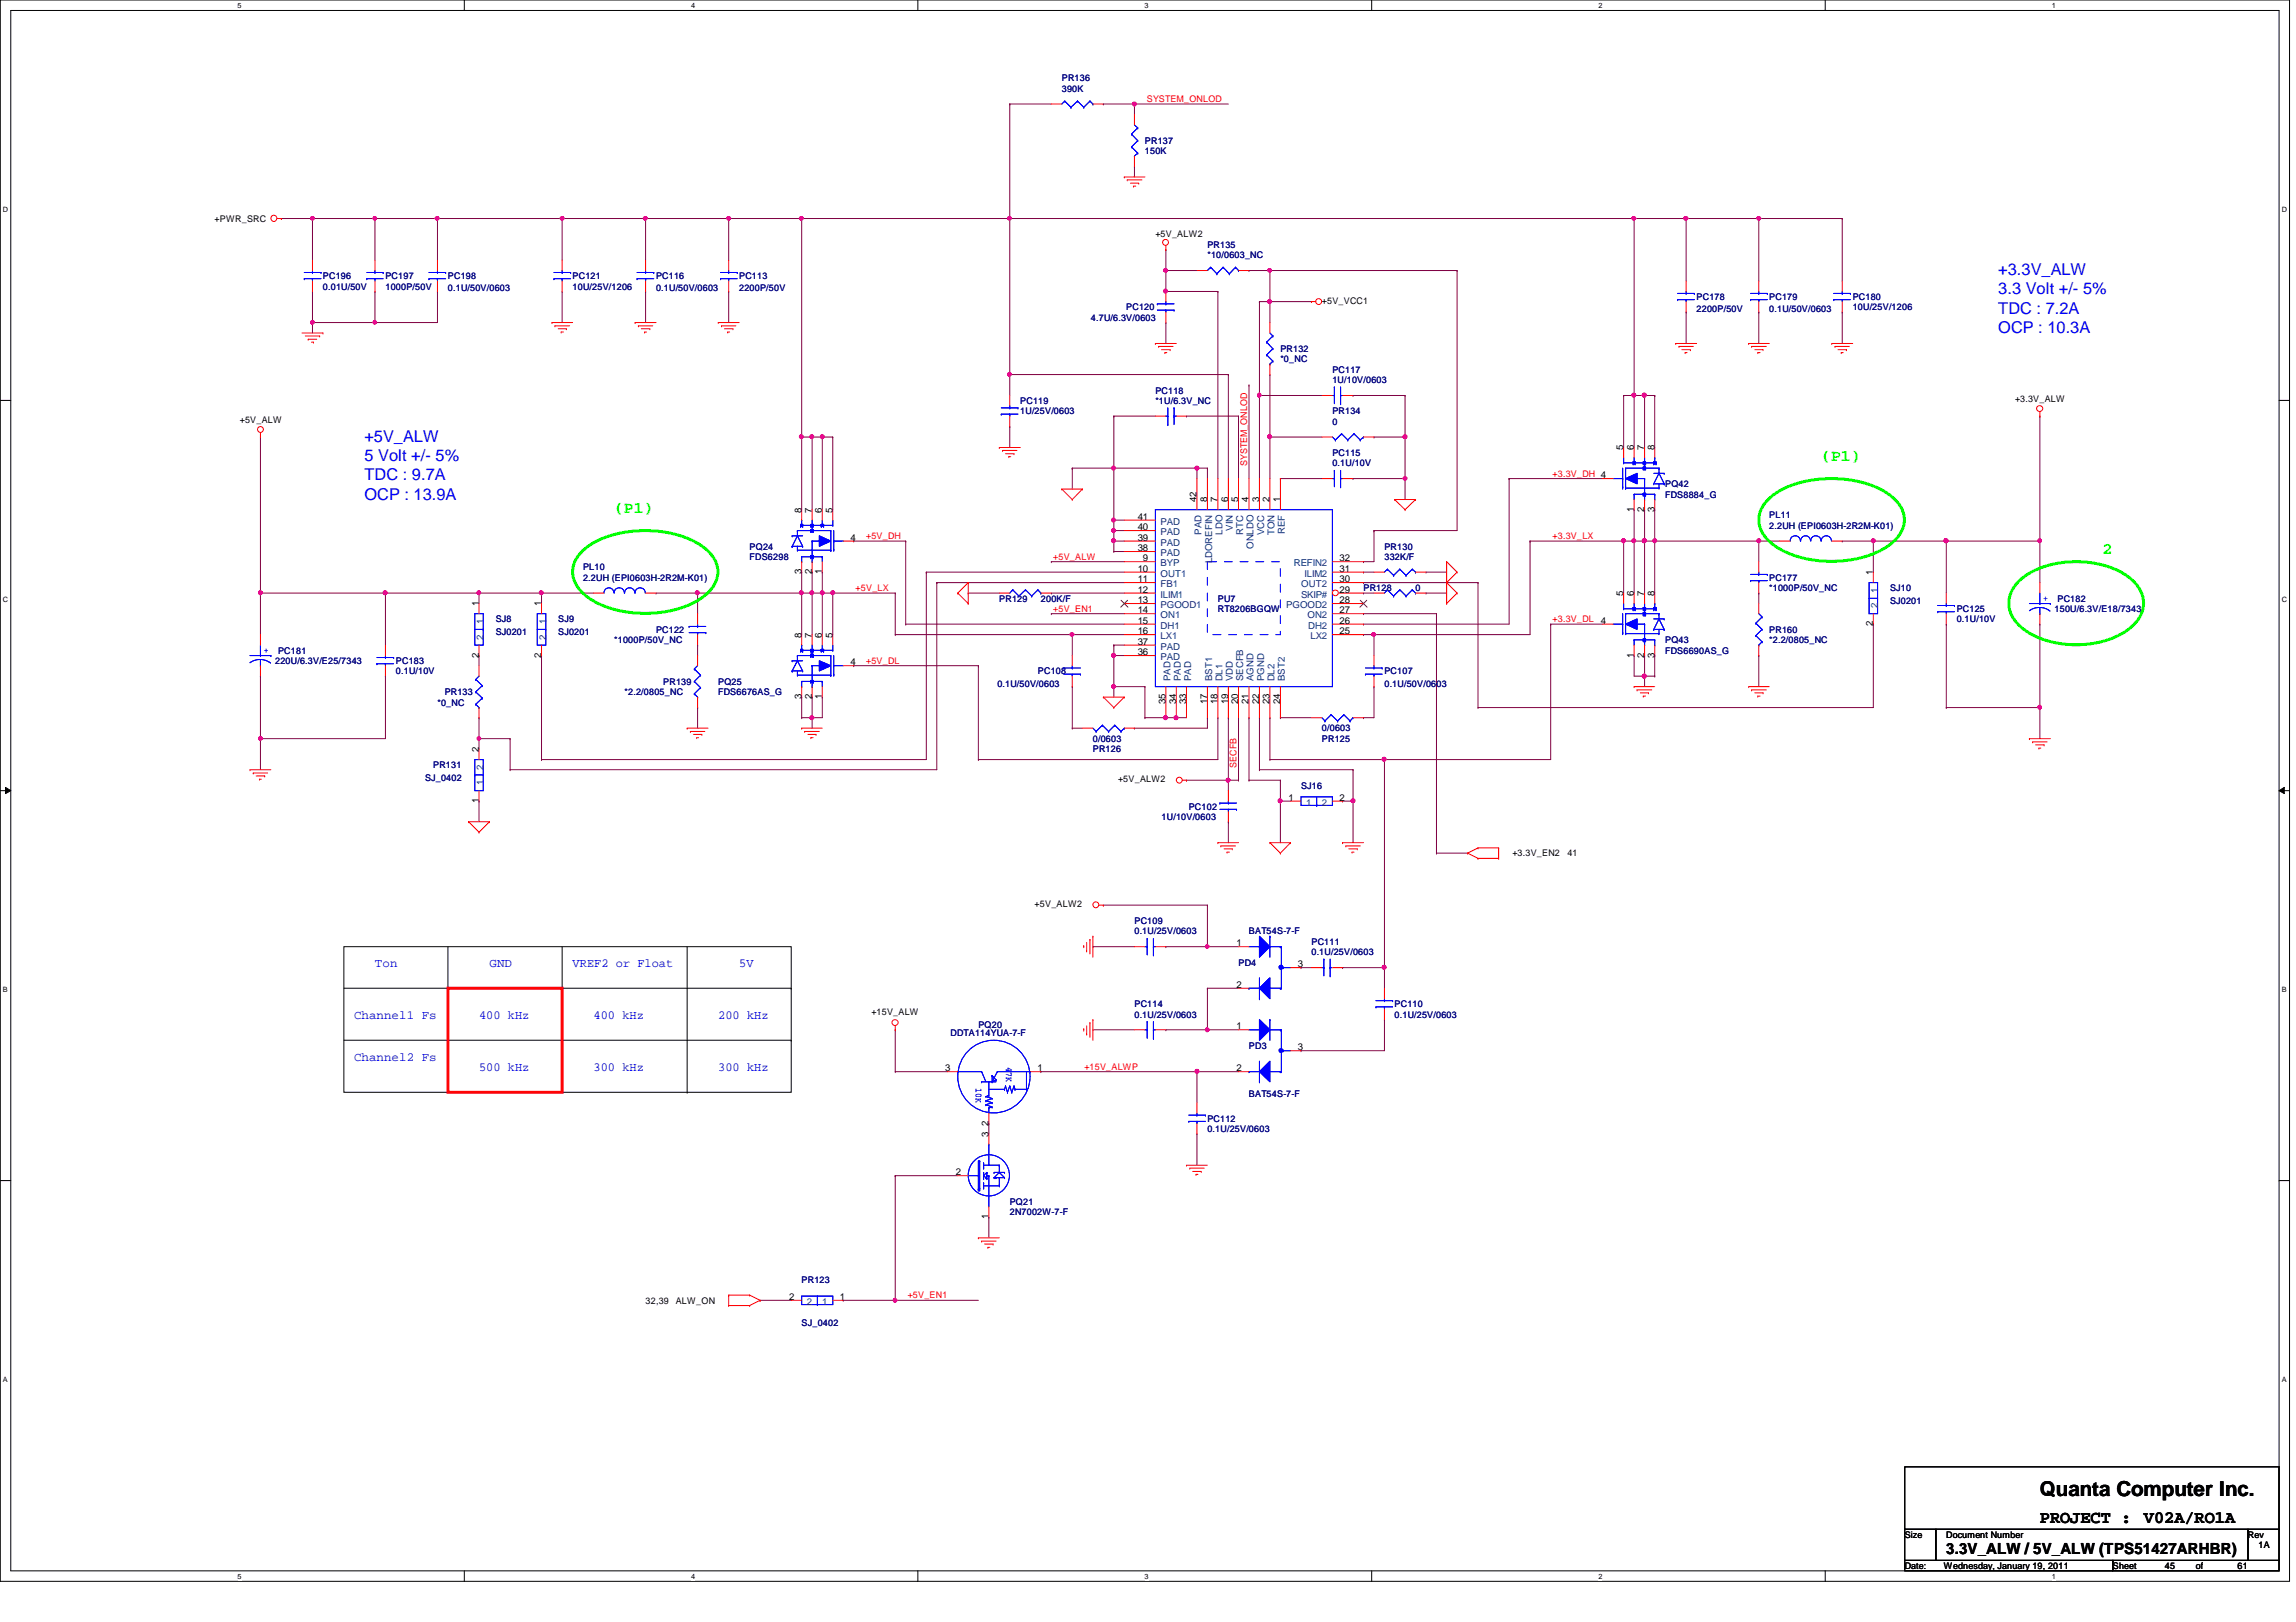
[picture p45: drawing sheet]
<svg xmlns="http://www.w3.org/2000/svg" width="297mm" height="210mm" viewBox="0 0 297 210" stroke-linecap="round" stroke-linejoin="round" font-family="sans-serif">
<defs><g id="words">
<text font-size="2.7" x="263.9" y="193.6">Quanta Computer Inc.</text>
<g font-size="2.3">
<text x="263.9" y="197.1">PROJECT :</text>
<text x="277.4" y="197.1">V02A/RO1A</text>
</g>
<g font-size="2.1" fill="#00f">
<text x="258.5" y="35.6">+3.3V_ALW</text>
<text x="258.5" y="38.1">3.3 Volt +/- 5%</text>
<text x="258.5" y="40.6">TDC : 7.2A</text>
<text x="258.5" y="43.1">OCP : 10.3A</text>
<text x="47.2" y="57.1">+5V_ALW</text>
<text x="47.2" y="59.6">5 Volt +/- 5%</text>
<text x="47.2" y="62.1">TDC : 9.7A</text>
<text x="47.2" y="64.6">OCP : 13.9A</text>
</g>
<g font-size="2.1" fill="#0f0">
<text x="235.6" y="59.6">(P1)</text>
<text x="79.5" y="66.4">(P1)</text>
<text x="272" y="71.8">2</text>
</g>
<text font-size="2" x="251.8" y="201.1">3.3V_ALW / 5V_ALW (TPS51427ARHBR)</text>
<g font-size="1.6" fill="#00f">
<text x="48.5" y="125.1">Ton</text>
<text x="63.3" y="125.1">GND</text>
<text x="74.1" y="125.1">VREF2 or Float</text>
<text x="95.6" y="125.1">5V</text>
<text x="45.8" y="131.9">Channel1 Fs</text>
<text x="62" y="131.9">400 kHz</text>
<text x="76.8" y="131.9">400 kHz</text>
<text x="92.9" y="131.9">200 kHz</text>
<text x="45.8" y="137.2">Channel2 Fs</text>
<text x="62" y="138.6">500 kHz</text>
<text x="76.8" y="138.6">300 kHz</text>
<text x="92.9" y="138.6">300 kHz</text>
</g>
<g font-size="1.2" fill="#000080">
<text x="137.4" y="10.5">PR136</text>
<text x="137.4" y="11.9">390K</text>
<text x="148.1" y="18.6">PR137</text>
<text x="148.1" y="19.9">150K</text>
<text x="156.2" y="32.1">PR135</text>
<text x="156.2" y="33.4">*10/0603_NC</text>
<text x="41.8" y="36.1">PC196</text>
<text x="41.8" y="37.5">0.01U/50V</text>
<text x="49.9" y="36.1">PC197</text>
<text x="49.9" y="37.5">1000P/50V</text>
<text x="58" y="36.1">PC198</text>
<text x="58" y="37.7">0.1U/50V/0603</text>
<text x="74.1" y="36.1">PC121</text>
<text x="74.1" y="37.5">10U/25V/1206</text>
<text x="84.9" y="36.1">PC116</text>
<text x="84.9" y="37.7">0.1U/50V/0603</text>
<text x="95.6" y="36.1">PC113</text>
<text x="95.6" y="37.7">2200P/50V</text>
<text x="141.1" y="41.5">4.7U/6.3V/0603</text>
<text x="145.7" y="40.1">PC120</text>
<text x="219.5" y="38.8">PC178</text>
<text x="219.5" y="40.4">2200P/50V</text>
<text x="228.9" y="38.8">PC179</text>
<text x="228.9" y="40.4">0.1U/50V/0603</text>
<text x="239.7" y="38.8">PC180</text>
<text x="239.7" y="40.1">10U/25V/1206</text>
<text x="165.6" y="45.6">PR132</text>
<text x="165.6" y="46.9">*0_NC</text>
<text x="132" y="52.3">PC119</text>
<text x="132" y="53.6">1U/25V/0603</text>
<text x="149.5" y="50.9">PC118</text>
<text x="149.5" y="52.3">*1U/6.3V_NC</text>
<text x="172.4" y="53.6">PR134</text>
<text x="172.4" y="48.2">PC117</text>
<text x="172.4" y="49.6">1U/10V/0603</text>
<text x="172.4" y="54.9">0</text>
<text x="172.4" y="59">PC115</text>
<text x="172.4" y="60.3">0.1U/10V</text>
<text x="215.4" y="63">PQ42</text>
<text x="215.4" y="64.4">FDS8884_G</text>
<text x="97" y="71.1">PQ24</text>
<text x="179.1" y="71.1">PR130</text>
<text x="228.9" y="67.1">PL11</text>
<text x="228.9" y="68.4">2.2UH (EPI0603H-2R2M-K01)</text>
<text x="75.4" y="73.8">PL10</text>
<text x="75.4" y="75.1">2.2UH (EPI0603H-2R2M-K01)</text>
<text x="97" y="72.5">FDS6298</text>
<text x="129.3" y="77.9">PR129</text>
<text x="134.7" y="77.9">200K/F</text>
<text x="157.6" y="77.9">PU7</text>
<text x="176.4" y="76.5">PR128</text>
<text x="179.1" y="72.5">332K/F</text>
<text x="183.1" y="76.5">0</text>
<text x="228.9" y="75.1">PC177</text>
<text x="228.9" y="76.5">*1000P/50V_NC</text>
<text x="244.5" y="76.5">SJ10</text>
<text x="266.2" y="77.9">PC182</text>
<text x="64.1" y="80.5">SJ8</text>
<text x="64.1" y="82.2">SJ0201</text>
<text x="72.2" y="80.5">SJ9</text>
<text x="72.2" y="82.2">SJ0201</text>
<text x="79.5" y="83.2">*1000P/50V_NC</text>
<text x="84.9" y="81.9">PC122</text>
<text x="157.6" y="79.2">RT8206BGQW</text>
<text x="215.4" y="83.2">PQ43</text>
<text x="228.9" y="81.9">PR160</text>
<text x="228.9" y="83.2">*2.2/0805_NC</text>
<text x="244.5" y="78.1">SJ0201</text>
<text x="253.2" y="79.2">PC125</text>
<text x="253.2" y="80.5">0.1U/10V</text>
<text x="265.8" y="79.2">150U/6.3V/E18/7343</text>
<text x="35.6" y="85.9">220U/6.3V/E25/7343</text>
<text x="36" y="84.6">PC181</text>
<text x="51.2" y="85.9">PC183</text>
<text x="51.2" y="87.2">0.1U/10V</text>
<text x="57.5" y="90">PR133</text>
<text x="80.8" y="90">*2.2/0805_NC</text>
<text x="85.8" y="88.6">PR139</text>
<text x="92.9" y="88.6">PQ25</text>
<text x="92.9" y="90">FDS6676AS_G</text>
<text x="129" y="88.9">0.1U/50V/0603</text>
<text x="134.3" y="87.2">PC108</text>
<text x="179.1" y="87.2">PC107</text>
<text x="179.1" y="88.9">0.1U/50V/0603</text>
<text x="215.4" y="84.6">FDS6690AS_G</text>
<text x="56.6" y="91.3">*0_NC</text>
<text x="171" y="94.7">0/0603</text>
<text x="55" y="101">SJ_0402</text>
<text x="56" y="99.4">PR131</text>
<text x="141.4" y="97.4">PR126</text>
<text x="141.4" y="96">0/0603</text>
<text x="171" y="96">PR125</text>
<text x="150.3" y="106.1">1U/10V/0603</text>
<text x="153.8" y="104.8">PC102</text>
<text x="168.3" y="102.1">SJ16</text>
<text x="146.8" y="119.6">PC109</text>
<text x="146.8" y="120.9">0.1U/25V/0603</text>
<text x="160.2" y="125">PD4</text>
<text x="161.6" y="120.9">BAT54S-7-F</text>
<text x="169.7" y="122.3">PC111</text>
<text x="169.7" y="123.6">0.1U/25V/0603</text>
<text x="146.8" y="130.3">PC114</text>
<text x="146.8" y="131.7">0.1U/25V/0603</text>
<text x="180.4" y="130.3">PC110</text>
<text x="180.4" y="131.7">0.1U/25V/0603</text>
<text x="123" y="134.1">DDTA114YUA-7-F</text>
<text x="126.6" y="133.1">PQ20</text>
<text x="161.6" y="135.7">PD3</text>
<text x="161.6" y="141.9">BAT54S-7-F</text>
<text x="156.2" y="145.2">PC112</text>
<text x="156.2" y="146.5">0.1U/25V/0603</text>
<text x="130.6" y="155.9">PQ21</text>
<text x="130.6" y="157.3">2N7002W-7-F</text>
<text x="103.7" y="166">PR123</text>
<text x="103.7" y="171.5">SJ_0402</text>
</g>
<g font-size="1.2" fill="#f00">
<text x="148.4" y="13.2">SYSTEM_ONLOD</text>
<text x="161.3" y="60.3" transform="rotate(-90 161.3 60.3)">SYSTEM_ONLOD</text>
<text x="200.9" y="61.7">+3.3V_DH 4</text>
<text x="112.1" y="69.8">+5V_DH</text>
<text x="200.9" y="69.8">+3.3V_LX</text>
<text x="110.7" y="76.5">+5V_LX</text>
<text x="136.3" y="72.4">+5V_ALW</text>
<text x="136.3" y="79.2">+5V_EN1</text>
<text x="200.9" y="80.5">+3.3V_DL</text>
<text x="112.1" y="85.9">+5V_DL</text>
<text x="160" y="99.4" transform="rotate(-90 160 99.4)">SECFB</text>
<text x="140.3" y="138.4">+15V_ALWP</text>
<text x="117.4" y="168">+5V_EN1</text>
</g>
<g font-size="1.2">
<text x="27.8" y="28.7">+PWR_SRC</text>
<text x="149.5" y="30.7">+5V_ALW2</text>
<text x="171" y="39.3">+5V_VCC1</text>
<text x="260.7" y="52">+3.3V_ALW</text>
<text x="31" y="54.7">+5V_ALW</text>
<text x="210" y="58.3" transform="rotate(-90 210 58.3)">5</text>
<text x="211.4" y="58.3" transform="rotate(-90 211.4 58.3)">6</text>
<text x="212.7" y="58.3" transform="rotate(-90 212.7 58.3)">7</text>
<text x="214" y="58.3" transform="rotate(-90 214 58.3)">8</text>
<text x="154.8" y="65" transform="rotate(-90 154.8 65)">42</text>
<text x="156.2" y="65" transform="rotate(-90 156.2 65)">8</text>
<text x="157.5" y="65" transform="rotate(-90 157.5 65)">7</text>
<text x="158.9" y="65" transform="rotate(-90 158.9 65)">6</text>
<text x="160.2" y="65" transform="rotate(-90 160.2 65)">5</text>
<text x="161.5" y="65" transform="rotate(-90 161.5 65)">4</text>
<text x="162.9" y="65" transform="rotate(-90 162.9 65)">3</text>
<text x="164.3" y="65" transform="rotate(-90 164.3 65)">2</text>
<text x="165.6" y="65" transform="rotate(-90 165.6 65)">1</text>
<text x="103.7" y="66.4" transform="rotate(-90 103.7 66.4)">8</text>
<text x="105" y="66.4" transform="rotate(-90 105 66.4)">7</text>
<text x="106.3" y="66.4" transform="rotate(-90 106.3 66.4)">6</text>
<text x="107.7" y="66.4" transform="rotate(-90 107.7 66.4)">5</text>
<text x="110" y="70">4</text>
<text x="147.2" y="71.3">38</text>
<text x="147.2" y="70">39</text>
<text x="147.2" y="68.6">40</text>
<text x="147.2" y="67.3">41</text>
<text x="211.4" y="66.3" transform="rotate(-90 211.4 66.3)">1</text>
<text x="212.7" y="66.3" transform="rotate(-90 212.7 66.3)">2</text>
<text x="214" y="66.3" transform="rotate(-90 214 66.3)">3</text>
<text x="103.7" y="74.3" transform="rotate(-90 103.7 74.3)">3</text>
<text x="105" y="74.3" transform="rotate(-90 105 74.3)">2</text>
<text x="106.3" y="74.3" transform="rotate(-90 106.3 74.3)">1</text>
<text x="147.2" y="74">10</text>
<text x="147.2" y="75.4">11</text>
<text x="147.2" y="76.7">12</text>
<text x="147.9" y="72.6">9</text>
<text x="173.3" y="76.7">29</text>
<text x="173.3" y="75.4">30</text>
<text x="173.3" y="74">31</text>
<text x="173.3" y="72.6">32</text>
<text x="210" y="77.2" transform="rotate(-90 210 77.2)">5</text>
<text x="211.4" y="77.2" transform="rotate(-90 211.4 77.2)">6</text>
<text x="212.7" y="77.2" transform="rotate(-90 212.7 77.2)">7</text>
<text x="214" y="77.2" transform="rotate(-90 214 77.2)">8</text>
<text x="242.3" y="74.5" transform="rotate(-90 242.3 74.5)">1</text>
<text x="61.9" y="78.5" transform="rotate(-90 61.9 78.5)">1</text>
<text x="70" y="78.5" transform="rotate(-90 70 78.5)">1</text>
<text x="103.7" y="82.5" transform="rotate(-90 103.7 82.5)">8</text>
<text x="105" y="82.5" transform="rotate(-90 105 82.5)">7</text>
<text x="106.3" y="82.5" transform="rotate(-90 106.3 82.5)">6</text>
<text x="107.7" y="82.5" transform="rotate(-90 107.7 82.5)">5</text>
<text x="147.2" y="78.1">13</text>
<text x="147.2" y="79.4">14</text>
<text x="147.2" y="80.7">15</text>
<text x="147.2" y="82.1">16</text>
<text x="147.2" y="83.4">37</text>
<text x="173.3" y="82.1">25</text>
<text x="173.3" y="80.7">26</text>
<text x="173.3" y="79.4">27</text>
<text x="173.3" y="78.1">28</text>
<text x="207.1" y="80.7">4</text>
<text x="242.3" y="81" transform="rotate(-90 242.3 81)">2</text>
<text x="61.9" y="85.1" transform="rotate(-90 61.9 85.1)">2</text>
<text x="70" y="85.1" transform="rotate(-90 70 85.1)">2</text>
<text x="110" y="86.1">4</text>
<text x="147.2" y="84.8">36</text>
<text x="211.4" y="85.1" transform="rotate(-90 211.4 85.1)">1</text>
<text x="212.7" y="85.1" transform="rotate(-90 212.7 85.1)">2</text>
<text x="214" y="85.1" transform="rotate(-90 214 85.1)">3</text>
<text x="103.7" y="90.5" transform="rotate(-90 103.7 90.5)">3</text>
<text x="105" y="90.5" transform="rotate(-90 105 90.5)">2</text>
<text x="106.3" y="90.5" transform="rotate(-90 106.3 90.5)">1</text>
<text x="150.8" y="91.1" transform="rotate(-90 150.8 91.1)">35</text>
<text x="152.1" y="91.1" transform="rotate(-90 152.1 91.1)">34</text>
<text x="153.5" y="91.1" transform="rotate(-90 153.5 91.1)">33</text>
<text x="156.2" y="91.1" transform="rotate(-90 156.2 91.1)">17</text>
<text x="157.5" y="91.1" transform="rotate(-90 157.5 91.1)">18</text>
<text x="158.9" y="91.1" transform="rotate(-90 158.9 91.1)">19</text>
<text x="160.2" y="91.1" transform="rotate(-90 160.2 91.1)">20</text>
<text x="161.5" y="91.1" transform="rotate(-90 161.5 91.1)">21</text>
<text x="162.9" y="91.1" transform="rotate(-90 162.9 91.1)">22</text>
<text x="164.3" y="91.1" transform="rotate(-90 164.3 91.1)">23</text>
<text x="165.6" y="91.1" transform="rotate(-90 165.6 91.1)">24</text>
<text x="61.9" y="97.4" transform="rotate(-90 61.9 97.4)">2</text>
<text x="144.6" y="101.3">+5V_ALW2</text>
<text x="61.9" y="103.9" transform="rotate(-90 61.9 103.9)">1</text>
<text x="166.7" y="103.6">1</text>
<text x="173.3" y="103.6">2</text>
<text x="195.7" y="110.8">+3.3V_EN2</text>
<text x="202.8" y="110.8">41</text>
<text x="133.9" y="117.4">+5V_ALW2</text>
<text x="160" y="122.5">1</text>
<text x="167.9" y="125.2">3</text>
<text x="112.7" y="131.4">+15V_ALW</text>
<text x="160" y="127.8">2</text>
<text x="160" y="133.2">1</text>
<text x="167.9" y="135.9">3</text>
<text x="122.3" y="138.6">3</text>
<text x="134.2" y="138.6">1</text>
<text x="160" y="138.6">2</text>
<text x="127.9" y="147.2" transform="rotate(-90 127.9 147.2)">3</text>
<text x="127.9" y="145.7" transform="rotate(-90 127.9 145.7)">2</text>
<text x="123.7" y="152.1">2</text>
<text x="127.9" y="157.8" transform="rotate(-90 127.9 157.8)">1</text>
<text x="83.5" y="168.7">32,39</text>
<text x="87.4" y="168.7">ALW_ON</text>
<text x="102.1" y="168.2">2</text>
<text x="108.7" y="168.2">1</text>
<text x="246.4" y="199">Size</text>
<text x="246.4" y="203">Date:</text>
<text x="251.5" y="203">Wednesday, January 19, 2011</text>
<text x="251.8" y="199">Document Number</text>
<text x="273.3" y="203">Sheet</text>
<text x="280.1" y="203">45</text>
<text x="284.1" y="203">of</text>
<text x="289.5" y="203">61</text>
<text x="290.8" y="199">Rev</text>
<text x="292.2" y="200.4">1A</text>
</g>
<g font-size="1.2" fill="#004080">
<text x="150.2" y="72">PAD</text>
<text x="150.2" y="70.6">PAD</text>
<text x="150.2" y="69.3">PAD</text>
<text x="150.2" y="67.9">PAD</text>
<text x="155.4" y="69.2" transform="rotate(-90 155.4 69.2)">PAD</text>
<text x="158.2" y="69.2" transform="rotate(-90 158.2 69.2)">LDO</text>
<text x="159.5" y="68.7" transform="rotate(-90 159.5 68.7)">VIN</text>
<text x="160.8" y="69.2" transform="rotate(-90 160.8 69.2)">RTC</text>
<text x="162.2" y="71" transform="rotate(-90 162.2 71)">ONLDO</text>
<text x="163.5" y="69.3" transform="rotate(-90 163.5 69.3)">VCC</text>
<text x="164.9" y="69.3" transform="rotate(-90 164.9 69.3)">TON</text>
<text x="166.2" y="69.1" transform="rotate(-90 166.2 69.1)">REF</text>
<text x="150.2" y="73.3">BYP</text>
<text x="150.2" y="74.6">OUT1</text>
<text x="150.2" y="76">FB1</text>
<text x="150.2" y="77.3">ILIM1</text>
<text x="156.8" y="72.9" transform="rotate(-90 156.8 72.9)">LDOREFIN</text>
<text x="167.4" y="73.3">REFIN2</text>
<text x="168.3" y="77.3">SKIP#</text>
<text x="168.4" y="76">OUT2</text>
<text x="168.8" y="74.6">ILIM2</text>
<text x="242.9" y="76.8" transform="rotate(-90 242.9 76.8)">1</text>
<text x="62.6" y="82.8" transform="rotate(-90 62.6 82.8)">2</text>
<text x="62.6" y="80.8" transform="rotate(-90 62.6 80.8)">1</text>
<text x="70.7" y="82.8" transform="rotate(-90 70.7 82.8)">2</text>
<text x="70.7" y="80.8" transform="rotate(-90 70.7 80.8)">1</text>
<text x="150.2" y="78.7">PGOOD1</text>
<text x="150.2" y="80">ON1</text>
<text x="150.2" y="81.4">DH1</text>
<text x="150.2" y="82.7">LX1</text>
<text x="166.4" y="78.7">PGOOD2</text>
<text x="169.2" y="80">ON2</text>
<text x="169.2" y="81.4">DH2</text>
<text x="169.5" y="82.7">LX2</text>
<text x="242.9" y="78.7" transform="rotate(-90 242.9 78.7)">2</text>
<text x="150.2" y="85.4">PAD</text>
<text x="150.2" y="84.1">PAD</text>
<text x="151.4" y="88.2" transform="rotate(-90 151.4 88.2)">PAD</text>
<text x="152.8" y="88.2" transform="rotate(-90 152.8 88.2)">PAD</text>
<text x="154.1" y="88.2" transform="rotate(-90 154.1 88.2)">PAD</text>
<text x="156.8" y="88.2" transform="rotate(-90 156.8 88.2)">BST1</text>
<text x="158.2" y="88.2" transform="rotate(-90 158.2 88.2)">DL1</text>
<text x="159.5" y="88.2" transform="rotate(-90 159.5 88.2)">VDD</text>
<text x="160.8" y="88.2" transform="rotate(-90 160.8 88.2)">SECFB</text>
<text x="162.2" y="88.2" transform="rotate(-90 162.2 88.2)">AGND</text>
<text x="163.5" y="88.2" transform="rotate(-90 163.5 88.2)">PGND</text>
<text x="164.9" y="88.2" transform="rotate(-90 164.9 88.2)">DL2</text>
<text x="166.2" y="88.2" transform="rotate(-90 166.2 88.2)">BST2</text>
<text x="62.6" y="101.6" transform="rotate(-90 62.6 101.6)">1</text>
<text x="62.6" y="99.7" transform="rotate(-90 62.6 99.7)">2</text>
<text x="169" y="104.3">1</text>
<text x="171" y="104.3">2</text>
<text x="104.4" y="168.9">2</text>
<text x="106.4" y="168.9">1</text>
</g>
<g font-size="1.2" fill="#00f">
<text x="264.3" y="77.7">+</text>
<text x="34.1" y="84.5">+</text>
<text x="126.2" y="140.8" transform="rotate(90 126.2 140.8)">10K</text>
<text x="130.2" y="138.1" transform="rotate(90 130.2 138.1)">47K</text>
</g>
<g font-size=".9">
<text x="30.7" y="1">5</text>
<text x="89.4" y="1">4</text>
<text x="148.1" y="1">3</text>
<text x="206.8" y="1">2</text>
<text x="265.5" y="1">1</text>
<text x=".4" y="27.4">D</text>
<text x="295.2" y="27.4">D</text>
<text x=".4" y="77.9">C</text>
<text x="295.2" y="77.9">C</text>
<text x=".4" y="128.4">B</text>
<text x="295.2" y="128.4">B</text>
<text x=".4" y="178.9">A</text>
<text x="295.2" y="178.9">A</text>
<text x="30.7" y="204.3">5</text>
<text x="89.4" y="204.3">4</text>
<text x="148.1" y="204.3">3</text>
<text x="206.8" y="204.3">2</text>
<text x="265.5" y="204.3">1</text>
</g>
</g></defs>
<path d="M0 0h296.2v204.6h-296.2zM1.4 1.4h293.4v201.9h-293.4z" fill="none" stroke="#000" stroke-width=".13"/>
<g fill="#fff">
<path d="M30.7 .2h.5v1h-.5z"/>
<path d="M30.7 203.5h.5v1h-.5z"/>
</g>
<path d="M60.1 0v1.4M60.1 203.3v1.3" fill="none" stroke="#000" stroke-width=".13"/>
<g fill="#fff">
<path d="M89.4 .2h.5v1h-.5z"/>
<path d="M89.4 203.5h.5v1h-.5z"/>
</g>
<path d="M118.7 0v1.4M118.7 203.3v1.3" fill="none" stroke="#000" stroke-width=".13"/>
<g fill="#fff">
<path d="M148.1 .2h.5v1h-.5z"/>
<path d="M148.1 203.5h.5v1h-.5z"/>
</g>
<path d="M177.5 0v1.4M177.5 203.3v1.3" fill="none" stroke="#000" stroke-width=".13"/>
<g fill="#fff">
<path d="M206.8 .2h.5v1h-.5z"/>
<path d="M206.8 203.5h.5v1h-.5z"/>
</g>
<path d="M236.1 0v1.4M236.1 203.3v1.3" fill="none" stroke="#000" stroke-width=".13"/>
<g fill="#fff">
<path d="M265.5 .2h.5v1h-.5z"/>
<path d="M265.5 203.5h.5v1h-.5z"/>
<path d="M.4 26.6h.7v1h-.7z"/>
<path d="M295.2 26.6h.7v1h-.7z"/>
<path d="M.4 77h.7v1.1h-.7z"/>
<path d="M295.2 77h.7v1.1h-.7z"/>
</g>
<path d="M0 51.8h1.4M294.8 51.8h1.4" fill="none" stroke="#000" stroke-width=".13"/>
<g fill="#fff">
<path d="M.4 127.6h.6v1h-.6z"/>
<path d="M295.2 127.6h.6v1h-.6z"/>
</g>
<path d="M0 102.3h1.4M.7 101.9l.7 .4-.7 .4zM294.8 102.3l.7-.4v.8zM294.8 102.3h1.4" fill="none" stroke="#000" stroke-width=".13"/>
<path d="M.7 101.9l.7 .4-.7 .4zM294.8 102.3l.7-.4v.8z" fill="#000"/>
<g fill="#fff">
<path d="M.4 178h.6v1.1h-.6z"/>
<path d="M295.2 178h.6v1.1h-.6z"/>
</g>
<path d="M0 152.8h1.4M294.8 152.8h1.4" fill="none" stroke="#000" stroke-width=".13"/>
<path d="M83.5 28.3h.1M83.5 28.3h10.8" fill="none" stroke="#800040" stroke-width=".13"/>
<circle cx="83.5" cy="28.2" r=".25" fill="#f0f"/>
<circle cx="83.5" cy="28.2" r=".25" fill="none" stroke="#f0f" stroke-width=".13"/>
<path d="M176.4 76.8h.1M176.4 76.8h1.4M214.1 70h.1M214.1 70h13.4M227.5 70h.1M227.5 70v2.7M156.2 117.1h.1M156.2 117.1v5.4M158.9 106.3h.1M158.9 106.3v2.8M156.2 122.5h.1M156.2 122.5h4" fill="none" stroke="#800040" stroke-width=".13"/>
<path d="M156 122.3h.3l.1 .2-.1 .1-.1 .1-.2-.1z" fill-rule="evenodd" fill="#f0f"/>
<path d="M156 122.3h.3l.1 .2-.1 .1-.1 .1-.2-.1z" fill="none" stroke="#f0f" stroke-width=".13"/>
<path d="M72.7 28.3h.1M72.7 28.3h10.8M83.5 28.3h.1M83.5 28.3v5.4M227.5 28.3h.1M227.5 28.3h10.8M227.5 84.8h.1M227.5 84.8v4.1M141.4 122.5h.1M141.4 122.5h5.4" fill="none" stroke="#800040" stroke-width=".13"/>
<circle cx="72.7" cy="28.2" r=".25" fill="#f0f"/>
<circle cx="72.7" cy="28.2" r=".25" fill="none" stroke="#f0f" stroke-width=".13"/>
<path d="M130.6 48.5h.1M130.6 48.5h28.3M227.5 76.8h.1M227.5 76.8v1.3" fill="none" stroke="#800040" stroke-width=".13"/>
<circle cx="130.6" cy="48.4" r=".25" fill="#f0f"/>
<circle cx="130.6" cy="48.4" r=".25" fill="none" stroke="#f0f" stroke-width=".13"/>
<path d="M164.3 35h.1M164.3 35h24.2M263.9 53.8h.1M263.9 53.8v16.2M90.3 91.6h.1M90.3 91.6v2.6M142.7 117.1h.1M142.7 117.1h13.5M150.8 122.5h.1M150.8 122.5h5.4" fill="none" stroke="#800040" stroke-width=".13"/>
<circle cx="164.3" cy="35" r=".25" fill="#f0f"/>
<circle cx="164.3" cy="35" r=".25" fill="none" stroke="#f0f" stroke-width=".13"/>
<path d="M103.7 28.3h.1M103.7 28.3h26.9M161.6 35h.1M161.6 35h2.7M162.9 39h.1M164.3 35h.1M164.3 35v4h-1.4" fill="none" stroke="#800040" stroke-width=".13"/>
<circle cx="103.7" cy="28.2" r=".25" fill="#f0f"/>
<circle cx="103.7" cy="28.2" r=".25" fill="none" stroke="#f0f" stroke-width=".13"/>
<path d="M157.6 37.7h.1M157.6 37.7v24.2M103.7 92.9h.1M103.7 92.9h1.4M154.9 138.7h.1M154.9 138.7v4" fill="none" stroke="#800040" stroke-width=".13"/>
<circle cx="154.9" cy="138.6" r=".26" fill="#f0f"/>
<circle cx="154.9" cy="138.6" r=".26" fill="none" stroke="#f0f" stroke-width=".13"/>
<path d="M48.5 28.3h.1M48.5 28.3h8.1" fill="none" stroke="#800040" stroke-width=".13"/>
<path d="M48.3 28.1h.3l.1 .1-.1 .2-.1 .1-.2-.1z" fill-rule="evenodd" fill="#f0f"/>
<path d="M48.3 28.1h.3l.1 .1-.1 .2-.1 .1-.2-.1z" fill="none" stroke="#f0f" stroke-width=".13"/>
<path d="M48.5 28.3h.1M48.5 28.3v5.4M56.6 28.3h.1M56.6 28.3v5.4M40.4 41.7h.1M40.4 41.7v1.4M40.4 41.7h8.1" fill="none" stroke="#800040" stroke-width=".13"/>
<path d="M48.3 41.5h.3l.1 .2-.1 .2-.1 .1-.2-.1z" fill-rule="evenodd" fill="#f0f"/>
<path d="M48.3 41.5h.3l.1 .2-.1 .2-.1 .1-.2-.1z" fill="none" stroke="#f0f" stroke-width=".13"/>
<circle cx="40.4" cy="41.7" r=".25" fill="#f0f"/>
<circle cx="40.4" cy="41.7" r=".25" fill="none" stroke="#f0f" stroke-width=".13"/>
<path d="M40.4 37.7h.1M40.4 28.3h.1M40.4 28.3v5.4M40.4 37.7v4M40.4 28.3h8.1M48.5 37.7h.1M48.5 37.7v4M56.6 37.7h.1M56.6 37.7v4h-8.1M48.5 41.7h.1" fill="none" stroke="#800040" stroke-width=".13"/>
<circle cx="40.4" cy="28.2" r=".25" fill="#f0f"/>
<circle cx="40.4" cy="28.2" r=".25" fill="none" stroke="#f0f" stroke-width=".13"/>
<g fill="none" stroke="#800040" stroke-width=".13">
<path d="M36.4 28.3h.1M36.4 28.3h4M121.2 75.4h.1M121.2 75.4h24.3M164.3 92.9h.1M164.3 92.9v5.4M176.4 92.9h.1M177.8 88.9h.1M177.8 88.9v4h-1.4M200.6 80.8h.1M200.6 80.8v17.5M175 103.7h.1"/>
<path d="M175 103.7v5.4M154.9 146.7h.1M154.9 146.7v4.1"/>
</g>
<circle cx="175" cy="103.6" r=".26" fill="#f0f"/>
<circle cx="175" cy="103.6" r=".26" fill="none" stroke="#f0f" stroke-width=".13"/>
<g fill="none" stroke="#800040" stroke-width=".13">
<path d="M119.8 74h.1M119.8 74v24.3h-49.7M197.9 70h.1M197.9 70v12.1h-20.1M70.1 98.3h.1M177.8 82.1h.1M200.6 80.8h.1M200.6 80.8h6.7M251.8 91.6h.1M251.8 91.6h12.1M165.6 103.7h.1M165.6 103.7v5.4"/>
<path d="M165.6 103.7h1.4M156.2 127.9h.1M156.2 127.9h4"/>
</g>
<circle cx="165.6" cy="103.6" r=".26" fill="#f0f"/>
<circle cx="165.6" cy="103.6" r=".26" fill="none" stroke="#f0f" stroke-width=".13"/>
<path d="M33.7 95.6h.1M33.7 95.6h16.2" fill="none" stroke="#800040" stroke-width=".13"/>
<circle cx="33.7" cy="95.6" r=".25" fill="#f0f"/>
<circle cx="33.7" cy="95.6" r=".25" fill="none" stroke="#f0f" stroke-width=".13"/>
<path d="M251.8 70h.1M251.8 70h12.1" fill="none" stroke="#800040" stroke-width=".13"/>
<circle cx="251.8" cy="70" r=".26" fill="#f0f"/>
<circle cx="251.8" cy="70" r=".26" fill="none" stroke="#f0f" stroke-width=".13"/>
<path d="M150.8 37.7h.1M150.8 37.7h6.8" fill="none" stroke="#800040" stroke-width=".13"/>
<circle cx="150.8" cy="37.7" r=".26" fill="#f0f"/>
<circle cx="150.8" cy="37.7" r=".26" fill="none" stroke="#f0f" stroke-width=".13"/>
<path d="M33.7 56.6v20.2M33.7 76.8h.1M49.9 76.8h.1M49.9 76.8h12.1M62 76.8h.1M62 76.8v1.3M62 84.8h.1M62 84.8v1.3" fill="none" stroke="#800040" stroke-width=".13"/>
<circle cx="49.8" cy="76.7" r=".26" fill="#f0f"/>
<circle cx="49.8" cy="76.7" r=".26" fill="none" stroke="#f0f" stroke-width=".13"/>
<path d="M62 76.8h.1M62 76.8h8.1M70.1 76.8h.1M70.1 76.8v1.3M185.8 79.4h.1M185.8 79.4v31M158.9 101h1.3M160.2 101h.1" fill="none" stroke="#800040" stroke-width=".13"/>
<path d="M61.8 76.5h.1l.2 .1v.3l-.2 .1-.1-.1z" fill-rule="evenodd" fill="#f0f"/>
<path d="M61.8 76.5h.1l.2 .1v.3l-.2 .1-.1-.1z" fill="none" stroke="#f0f" stroke-width=".13"/>
<path d="M106.4 56.6h.1M106.4 56.6h1.3M144.1 60.6h.1M144.1 60.6h10.8M134.7 138.7h.1M134.7 138.7h20.2M168.3 125.2h.1M168.3 125.2h1.4" fill="none" stroke="#800040" stroke-width=".13"/>
<circle cx="144.1" cy="60.6" r=".26" fill="#f0f"/>
<circle cx="144.1" cy="60.6" r=".26" fill="none" stroke="#f0f" stroke-width=".13"/>
<path d="M146.8 13.5h.1M146.8 13.5v1.3M210.1 51.2h1.3M211.4 51.2h.1M90.3 76.8h.1M90.3 76.8h13.4M211.4 70h1.4M212.8 70h.1M148.1 92.9h.1M148.1 92.9h2.7" fill="none" stroke="#800040" stroke-width=".13"/>
<circle cx="212.7" cy="70" r=".26" fill="#f0f"/>
<circle cx="212.7" cy="70" r=".26" fill="none" stroke="#f0f" stroke-width=".13"/>
<path d="M144.1 84.8h.1M144.1 84.8v4.1" fill="none" stroke="#800040" stroke-width=".13"/>
<circle cx="144.1" cy="84.8" r=".26" fill="#f0f"/>
<circle cx="144.1" cy="84.8" r=".26" fill="none" stroke="#f0f" stroke-width=".13"/>
<path d="M115.8 168.3h.1M115.8 168.3h10.8" fill="none" stroke="#800040" stroke-width=".13"/>
<path d="M115.6 168.1l.2-.1 .2 .1v.3l-.2 .1-.2-.1z" fill-rule="evenodd" fill="#f0f"/>
<path d="M115.6 168.1l.2-.1 .2 .1v.3l-.2 .1-.2-.1z" fill="none" stroke="#f0f" stroke-width=".13"/>
<path d="M144.1 68.7h.1M144.1 68.7v1.3" fill="none" stroke="#800040" stroke-width=".13"/>
<circle cx="144.1" cy="68.6" r=".25" fill="#f0f"/>
<circle cx="144.1" cy="68.6" r=".25" fill="none" stroke="#f0f" stroke-width=".13"/>
<path d="M56.6 28.3h.1M56.6 28.3h16.1M165.6 101h.1M165.6 101v2.7" fill="none" stroke="#800040" stroke-width=".13"/>
<circle cx="56.6" cy="28.2" r=".25" fill="#f0f"/>
<circle cx="56.6" cy="28.2" r=".25" fill="none" stroke="#f0f" stroke-width=".13"/>
<path d="M211.4 51.2h.1M211.4 51.2v6.7" fill="none" stroke="#800040" stroke-width=".13"/>
<circle cx="211.4" cy="51.1" r=".26" fill="#f0f"/>
<circle cx="211.4" cy="51.1" r=".26" fill="none" stroke="#f0f" stroke-width=".13"/>
<path d="M130.6 28.3h.1M130.6 28.3h80.8" fill="none" stroke="#800040" stroke-width=".13"/>
<circle cx="130.6" cy="28.2" r=".25" fill="#f0f"/>
<circle cx="130.6" cy="28.2" r=".25" fill="none" stroke="#f0f" stroke-width=".13"/>
<path d="M33.7 76.8h.1M33.7 76.8v5.3M242.4 70h.1M242.4 70v4M115.8 152.1h.1M115.8 152.1v16.2" fill="none" stroke="#800040" stroke-width=".13"/>
<circle cx="242.4" cy="70" r=".26" fill="#f0f"/>
<circle cx="242.4" cy="70" r=".26" fill="none" stroke="#f0f" stroke-width=".13"/>
<path d="M211.4 28.3h.1M211.4 28.3v22.9h1.4M212.8 51.2h.1M238.3 70h.1M238.3 70h4.1M33.7 87.5h.1M33.7 87.5v8.1M242.4 80.8h.1M242.4 80.8v10.8" fill="none" stroke="#800040" stroke-width=".13"/>
<circle cx="212.7" cy="51.1" r=".26" fill="#f0f"/>
<circle cx="212.7" cy="51.1" r=".26" fill="none" stroke="#f0f" stroke-width=".13"/>
<path d="M160.2 92.9h.1M160.2 92.9v8.1M141.4 133.3h.1M141.4 133.3h5.4M150.8 133.3h.1M150.8 133.3h5.4" fill="none" stroke="#800040" stroke-width=".13"/>
<path d="M156 133.1l.2-.1 .2 .1-.1 .3-.1 .1-.2-.1z" fill-rule="evenodd" fill="#f0f"/>
<path d="M156 133.1l.2-.1 .2 .1-.1 .3-.1 .1-.2-.1z" fill="none" stroke="#f0f" stroke-width=".13"/>
<path d="M177.8 56.6h.1M177.8 56.6h4M165.6 61.9h.1M165.6 61.9h5.4" fill="none" stroke="#800040" stroke-width=".13"/>
<circle cx="181.8" cy="56.5" r=".26" fill="#f0f"/>
<circle cx="181.8" cy="56.5" r=".26" fill="none" stroke="#f0f" stroke-width=".13"/>
<path d="M70.1 76.8h.1M70.1 76.8h6.7M195.2 61.9h.1M195.2 61.9v18.9h-18.8M176.4 80.8h.1" fill="none" stroke="#800040" stroke-width=".13"/>
<circle cx="70" cy="76.7" r=".26" fill="#f0f"/>
<circle cx="70" cy="76.7" r=".26" fill="none" stroke="#f0f" stroke-width=".13"/>
<path d="M164.3 56.6h.1M164.3 56.6h6.7" fill="none" stroke="#800040" stroke-width=".13"/>
<circle cx="164.2" cy="56.5" r=".26" fill="#f0f"/>
<circle cx="164.2" cy="56.5" r=".26" fill="none" stroke="#f0f" stroke-width=".13"/>
<path d="M164.3 48.5h.1M164.3 48.5v8.1M33.7 76.8h.1M33.7 76.8h16.2M66 99.6h.1M66 99.6h55.2" fill="none" stroke="#800040" stroke-width=".13"/>
<circle cx="33.7" cy="76.7" r=".26" fill="#f0f"/>
<circle cx="33.7" cy="76.7" r=".26" fill="none" stroke="#f0f" stroke-width=".13"/>
<g fill="none" stroke="#800040" stroke-width=".13">
<path d="M130.6 13.5h.1M130.6 13.5h5.4M130.6 13.5v14.8M142.7 13.5h.1M142.7 13.5h16.2M146.8 13.5h.1M150.8 32.3h.1M150.8 32.3v2.7M144.1 53.8h.1M144.1 53.8v6.8M144.1 53.8h5.4M153.5 53.8h.1"/>
<path d="M153.5 53.8h6.7M160.2 53.8h.1M160.2 53.8v8.1M162.9 51.2h.1M162.9 51.2h8.1M175 51.2h.1M175 51.2h6.8M181.8 56.6h.1M181.8 56.6v5.3M49.9 76.8h.1M49.9 76.8v6.7M49.9 87.5h.1"/>
<path d="M49.9 87.5v8.1M70.1 84.8h.1M70.1 84.8v13.5M110.4 86.1h.1M110.4 86.1h16.2M185.8 110.4h.1M185.8 110.4h4.1M98.3 168.3h.1M98.3 168.3h4.1M109.1 168.3h.1M109.1 168.3h6.7"/>
</g>
<circle cx="146.8" cy="13.5" r=".26" fill="#f0f"/>
<circle cx="146.8" cy="13.5" r=".26" fill="none" stroke="#f0f" stroke-width=".13"/>
<path d="M146.8 21.5h.1M146.8 21.5v1.4M211.4 28.3h.1M211.4 28.3h6.7M181.8 51.2h.1M181.8 51.2v5.4M176.4 72.7h.1M176.4 72.7h1.4" fill="none" stroke="#800040" stroke-width=".13"/>
<circle cx="211.4" cy="28.2" r=".25" fill="#f0f"/>
<circle cx="211.4" cy="28.2" r=".25" fill="none" stroke="#f0f" stroke-width=".13"/>
<path d="M106.4 56.6h.1M106.4 56.6v9.4" fill="none" stroke="#800040" stroke-width=".13"/>
<circle cx="106.4" cy="56.5" r=".26" fill="#f0f"/>
<circle cx="106.4" cy="56.5" r=".26" fill="none" stroke="#f0f" stroke-width=".13"/>
<path d="M263.9 91.6h.1M263.9 91.6v4" fill="none" stroke="#800040" stroke-width=".13"/>
<path d="M263.7 91.3h.2l.2 .1-.1 .3-.1 .1-.2-.1z" fill-rule="evenodd" fill="#f0f"/>
<path d="M263.7 91.3h.2l.2 .1-.1 .3-.1 .1-.2-.1z" fill="none" stroke="#f0f" stroke-width=".13"/>
<path d="M210.1 70h1.3M211.4 70h.1" fill="none" stroke="#800040" stroke-width=".13"/>
<path d="M209.9 69.8l.1-.1 .2 .1v.4h-.2h-.1z" fill-rule="evenodd" fill="#f0f"/>
<path d="M209.9 69.8l.1-.1 .2 .1v.4h-.2h-.1z" fill="none" stroke="#f0f" stroke-width=".13"/>
<g fill="none" stroke="#800040" stroke-width=".13">
<path d="M238.3 28.3h.1M238.3 28.3v8.1M103.7 56.6h.1M103.7 56.6v9.4M144.1 67.3h.1M144.1 60.6h.1M144.1 67.3h1.4M144.1 60.6v6.7M176.4 75.4h.1M176.4 75.4h14.8M177.8 68.7h.1M177.8 68.7h10.7"/>
<path d="M184.5 76.8h.1M184.5 76.8h2.7M191.2 75.4h.1M191.2 75.4v16.2M191.2 91.6h.1M191.2 91.6h51.2"/>
</g>
<circle cx="103.7" cy="56.5" r=".26" fill="#f0f"/>
<circle cx="103.7" cy="56.5" r=".26" fill="none" stroke="#f0f" stroke-width=".13"/>
<path d="M154.9 60.6h.1M154.9 60.6v1.3M154.9 60.6h1.3" fill="none" stroke="#800040" stroke-width=".13"/>
<circle cx="154.9" cy="60.6" r=".26" fill="#f0f"/>
<circle cx="154.9" cy="60.6" r=".26" fill="none" stroke="#f0f" stroke-width=".13"/>
<path d="M227.5 70h.1M227.5 70h2.7" fill="none" stroke="#800040" stroke-width=".13"/>
<circle cx="227.5" cy="70" r=".26" fill="#f0f"/>
<circle cx="227.5" cy="70" r=".26" fill="none" stroke="#f0f" stroke-width=".13"/>
<path d="M218.1 28.3h.1M218.1 28.3h9.4" fill="none" stroke="#800040" stroke-width=".13"/>
<circle cx="227.5" cy="28.2" r=".25" fill="#f0f"/>
<circle cx="227.5" cy="28.2" r=".25" fill="none" stroke="#f0f" stroke-width=".13"/>
<circle cx="218.1" cy="28.2" r=".25" fill="#f0f"/>
<circle cx="218.1" cy="28.2" r=".25" fill="none" stroke="#f0f" stroke-width=".13"/>
<path d="M103.7 28.3h.1M103.7 28.3v28.3M105.1 56.6h.1M105.1 56.6h1.3M210.1 51.2h.1M210.1 51.2v6.7M212.8 51.2h.1M212.8 51.2v6.7M251.8 80.8h.1M251.8 80.8v10.8" fill="none" stroke="#800040" stroke-width=".13"/>
<circle cx="212.7" cy="51.1" r=".26" fill="#f0f"/>
<circle cx="212.7" cy="51.1" r=".26" fill="none" stroke="#f0f" stroke-width=".13"/>
<path d="M214.1 51.2h.1M214.1 51.2v6.7M212.8 87.5h.1M212.8 87.5v1.4" fill="none" stroke="#800040" stroke-width=".13"/>
<circle cx="212.7" cy="87.5" r=".26" fill="#f0f"/>
<circle cx="212.7" cy="87.5" r=".26" fill="none" stroke="#f0f" stroke-width=".13"/>
<path d="M103.7 56.6h.1M103.7 56.6h1.4M130.6 48.5h.1M130.6 48.5v2.7M106.4 90.2h.1M106.4 90.2v2.7M211.4 87.5h1.4M212.8 87.5h.1M212.8 84.8h.1M212.8 84.8v2.7M214.1 84.8h.1M214.1 84.8v2.7" fill="none" stroke="#800040" stroke-width=".13"/>
<circle cx="212.7" cy="87.5" r=".26" fill="#f0f"/>
<circle cx="212.7" cy="87.5" r=".26" fill="none" stroke="#f0f" stroke-width=".13"/>
<path d="M72.7 37.7h.1M72.7 28.3h.1M72.7 28.3v5.4M72.7 37.7v4M176.4 79.4h.1M176.4 79.4h9.4M212.8 66h.1M212.8 66v4M62 95.6h.1M62 95.6v1.3M126.6 98.3h.1M126.6 98.3h31" fill="none" stroke="#800040" stroke-width=".13"/>
<path d="M61.8 95.4h.3l.1 .1-.1 .2-.2 .1-.1-.1z" fill-rule="evenodd" fill="#f0f"/>
<path d="M61.8 95.4h.3l.1 .1-.1 .2-.2 .1-.1-.1z" fill="none" stroke="#f0f" stroke-width=".13"/>
<path d="M218.1 28.3h.1M218.1 28.3v8.1M227.5 28.3h.1M227.5 28.3v8.1M227.5 40.4h.1M227.5 40.4v4" fill="none" stroke="#800040" stroke-width=".13"/>
<circle cx="218.1" cy="28.2" r=".25" fill="#f0f"/>
<circle cx="218.1" cy="28.2" r=".25" fill="none" stroke="#f0f" stroke-width=".13"/>
<path d="M218.1 40.4h.1M218.1 40.4v4M144.1 84.8h.1M144.1 88.9h.1M144.1 84.8h1.4M144.1 88.9v1.3" fill="none" stroke="#800040" stroke-width=".13"/>
<circle cx="144.1" cy="88.8" r=".25" fill="#f0f"/>
<circle cx="144.1" cy="88.8" r=".25" fill="none" stroke="#f0f" stroke-width=".13"/>
<path d="M164.3 56.6h.1M164.3 56.6v5.3M105.1 76.8h.1M106.4 74h.1M106.4 74v2.8h-1.3M179.1 98.3h.1M179.1 98.3h21.5" fill="none" stroke="#800040" stroke-width=".13"/>
<circle cx="105" cy="76.7" r=".26" fill="#f0f"/>
<circle cx="105" cy="76.7" r=".26" fill="none" stroke="#f0f" stroke-width=".13"/>
<path d="M179.1 98.3h.1M179.1 98.3v26.9" fill="none" stroke="#800040" stroke-width=".13"/>
<circle cx="179.1" cy="98.3" r=".26" fill="#f0f"/>
<circle cx="179.1" cy="98.3" r=".26" fill="none" stroke="#f0f" stroke-width=".13"/>
<path d="M242.4 70h.1M242.4 70h9.4M164.3 98.3h.1M164.3 98.3h14.8" fill="none" stroke="#800040" stroke-width=".13"/>
<circle cx="251.8" cy="70" r=".26" fill="#f0f"/>
<circle cx="251.8" cy="70" r=".26" fill="none" stroke="#f0f" stroke-width=".13"/>
<path d="M164.3 39h.1M164.3 39v2.7" fill="none" stroke="#800040" stroke-width=".13"/>
<circle cx="164.2" cy="39" r=".26" fill="#f0f"/>
<circle cx="164.2" cy="39" r=".26" fill="none" stroke="#f0f" stroke-width=".13"/>
<path d="M144.1 68.7h.1M144.1 67.3h.1M144.1 68.7h1.4M144.1 67.3v1.4" fill="none" stroke="#800040" stroke-width=".13"/>
<circle cx="144.1" cy="67.3" r=".26" fill="#f0f"/>
<circle cx="144.1" cy="67.3" r=".26" fill="none" stroke="#f0f" stroke-width=".13"/>
<path d="M94.3 28.3h.1M94.3 28.3h9.4" fill="none" stroke="#800040" stroke-width=".13"/>
<circle cx="94.3" cy="28.2" r=".25" fill="#f0f"/>
<circle cx="94.3" cy="28.2" r=".25" fill="none" stroke="#f0f" stroke-width=".13"/>
<path d="M238.3 40.4h.1M238.3 40.4v4M150.8 92.9h.1M150.8 92.9h2.7M152.2 92.9h.1" fill="none" stroke="#800040" stroke-width=".13"/>
<circle cx="152.1" cy="92.9" r=".26" fill="#f0f"/>
<circle cx="152.1" cy="92.9" r=".26" fill="none" stroke="#f0f" stroke-width=".13"/>
<circle cx="150.8" cy="92.9" r=".26" fill="#f0f"/>
<circle cx="150.8" cy="92.9" r=".26" fill="none" stroke="#f0f" stroke-width=".13"/>
<g fill="none" stroke="#800040" stroke-width=".13">
<path d="M188.5 35h.1M188.5 35v33.7M119.8 74h.1M119.8 74h25.7M136 79.4h.1M136 79.4h9.5M66 95.6h.1M66 95.6v4M90.3 83.5h.1M90.3 83.5v1.3M161.6 92.9h.1M161.6 92.9v8.1"/>
<path d="M175 99.6h.1M175 99.6v4.1M263.9 80.8h.1M263.9 80.8v10.8M153.5 101h.1M153.5 101h5.4M158.9 101h.1M158.9 101v1.3"/>
</g>
<circle cx="158.9" cy="101" r=".26" fill="#f0f"/>
<circle cx="158.9" cy="101" r=".26" fill="none" stroke="#f0f" stroke-width=".13"/>
<g fill="none" stroke="#800040" stroke-width=".13">
<path d="M150.8 35h.1M150.8 35v2.7M158.9 48.5h.1M158.9 48.5v13.4M161.6 49.8h.1M161.6 49.8v12.1M144.1 70h.1M144.1 70h1.4M144.1 70v1.4M144.1 88.9h.1M144.1 88.9h4M157.6 92.9h.1"/>
<path d="M157.6 92.9v5.4M161.6 101h.1M161.6 101h4"/>
</g>
<circle cx="144.1" cy="70" r=".26" fill="#f0f"/>
<circle cx="144.1" cy="70" r=".26" fill="none" stroke="#f0f" stroke-width=".13"/>
<g fill="none" stroke="#800040" stroke-width=".13">
<path d="M83.5 37.7h.1M83.5 37.7v4M94.3 37.7h.1M94.3 37.7v4M130.6 55.2h.1M130.6 55.2v2.7M138.7 60.6h.1M138.7 60.6h5.4M144.1 71.4h.1M144.1 71.4h1.4M175 61.9h.1M175 61.9h6.8"/>
<path d="M181.8 61.9h.1M181.8 61.9v2.7M184.5 74h.1M184.5 74h2.7M62 95.6h.1M62 92.9h.1M62 95.6h4M62 92.9v2.7M148.1 88.9h.1M148.1 88.9v4M158.9 92.9h.1M158.9 92.9v8.1"/>
<path d="M162.9 92.9h.1M162.9 99.6h.1M162.9 92.9v6.7M162.9 99.6h12.1M173.7 103.7h.1M173.7 103.7h1.3"/>
</g>
<circle cx="181.8" cy="61.9" r=".25" fill="#f0f"/>
<circle cx="181.8" cy="61.9" r=".25" fill="none" stroke="#f0f" stroke-width=".13"/>
<path d="M121.2 75.4h.1M121.2 75.4v24.2M195.2 61.9h.1M195.2 61.9h12.1M263.9 70h.1M263.9 70v5.4M105.1 92.9h.1M105.1 92.9v1.3" fill="none" stroke="#800040" stroke-width=".13"/>
<path d="M263.7 69.8l.2-.1 .2 .1-.1 .4h-.1h-.2z" fill-rule="evenodd" fill="#f0f"/>
<path d="M263.7 69.8l.2-.1 .2 .1-.1 .4h-.1h-.2z" fill="none" stroke="#f0f" stroke-width=".13"/>
<path d="M107.7 56.6h.1M107.7 56.6v9.4M212.8 51.2h1.3M214.1 51.2h.1M212.8 70h1.3M214.1 70h.1M33.7 95.6h.1M33.7 95.6v4" fill="none" stroke="#800040" stroke-width=".13"/>
<circle cx="212.7" cy="70" r=".26" fill="#f0f"/>
<circle cx="212.7" cy="70" r=".26" fill="none" stroke="#f0f" stroke-width=".13"/>
<circle cx="214.1" cy="70" r=".26" fill="#f0f"/>
<circle cx="214.1" cy="70" r=".26" fill="none" stroke="#f0f" stroke-width=".13"/>
<path d="M211.4 70h.1M211.4 70v6.8" fill="none" stroke="#800040" stroke-width=".13"/>
<circle cx="211.4" cy="70" r=".26" fill="#f0f"/>
<circle cx="211.4" cy="70" r=".26" fill="none" stroke="#f0f" stroke-width=".13"/>
<g fill="none" stroke="#800040" stroke-width=".13">
<path d="M105.1 56.6h.1M105.1 56.6v9.4M176.4 74h.1M176.4 74h1.4M210.1 70h.1M210.1 70v6.8M212.8 70h.1M212.8 70v6.8M214.1 66h.1M214.1 70h.1M214.1 66v10.8M211.4 84.8h.1"/>
<path d="M211.4 84.8v2.7M212.8 87.5h1.3M214.1 87.5h.1"/>
</g>
<circle cx="105" cy="56.5" r=".26" fill="#f0f"/>
<circle cx="105" cy="56.5" r=".26" fill="none" stroke="#f0f" stroke-width=".13"/>
<path d="M103.7 90.2h.1M103.7 90.2v2.7M105.1 92.9h.1M105.1 90.2h.1M105.1 92.9h1.3M105.1 90.2v2.7" fill="none" stroke="#800040" stroke-width=".13"/>
<circle cx="105" cy="92.9" r=".26" fill="#f0f"/>
<circle cx="105" cy="92.9" r=".26" fill="none" stroke="#f0f" stroke-width=".13"/>
<path d="M197.9 70h.1M197.9 70h12.2M211.4 66h.1M211.4 66v4" fill="none" stroke="#800040" stroke-width=".13"/>
<path d="M209.9 69.8l.1-.1 .2 .1v.4h-.2h-.1z" fill-rule="evenodd" fill="#f0f"/>
<path d="M209.9 69.8l.1-.1 .2 .1v.4h-.2h-.1z" fill="none" stroke="#f0f" stroke-width=".13"/>
<g fill="none" stroke="#800040" stroke-width=".13">
<path d="M162.9 39h.1M162.9 39v12.2M107.7 76.8h.1M107.7 76.8h8.1M115.8 76.8h.1M115.8 76.8v5.3M115.8 133.3h.1M115.8 138.7h.1M115.8 133.3v5.4M115.8 138.7h6.8M115.8 152.1h.1M115.8 152.1h8.1"/>
<path d="M127.9 145.4h.1M127.9 145.4v1.3"/>
</g>
<circle cx="107.7" cy="76.7" r=".26" fill="#f0f"/>
<circle cx="107.7" cy="76.7" r=".26" fill="none" stroke="#f0f" stroke-width=".13"/>
<path d="M103.7 76.8h.1M105.1 74h.1M105.1 74v2.8h-1.4M106.4 76.8h.1M106.4 76.8h1.3" fill="none" stroke="#800040" stroke-width=".13"/>
<circle cx="103.7" cy="76.7" r=".26" fill="#f0f"/>
<circle cx="103.7" cy="76.7" r=".26" fill="none" stroke="#f0f" stroke-width=".13"/>
<path d="M103.7 74h.1M103.7 76.8h.1M103.7 74v8.1M105.1 76.8h.1M105.1 76.8v5.3M106.4 76.8h.1M106.4 76.8v5.3M62 103.7h.1M62 103.7v2.6M127.9 157.5h.1M127.9 157.5v2.7" fill="none" stroke="#800040" stroke-width=".13"/>
<circle cx="106.4" cy="76.7" r=".26" fill="#f0f"/>
<circle cx="106.4" cy="76.7" r=".26" fill="none" stroke="#f0f" stroke-width=".13"/>
<path d="M162.9 51.2h.1M162.9 51.2v10.7" fill="none" stroke="#800040" stroke-width=".13"/>
<path d="M162.7 50.9h.2l.2 .1v.3l-.2 .1-.2-.1z" fill-rule="evenodd" fill="#f0f"/>
<path d="M162.7 50.9h.2l.2 .1v.3l-.2 .1-.2-.1z" fill="none" stroke="#f0f" stroke-width=".13"/>
<g fill="none" stroke="#800040" stroke-width=".13">
<path d="M107.7 76.8h.1M107.7 76.8v5.3M110.4 70h.1M110.4 70h6.8M251.8 70h.1M251.8 70v6.8M115.8 82.1h.1M115.8 82.1h29.7M138.7 94.2h.1M138.7 88.9h.1M138.7 82.1h.1M138.7 94.2h1.3"/>
<path d="M138.7 82.1v2.7M138.7 88.9v5.3M146.8 94.2h.1M156.2 92.9h.1M156.2 92.9v1.3h-9.4"/>
</g>
<circle cx="138.7" cy="82.1" r=".25" fill="#f0f"/>
<circle cx="138.7" cy="82.1" r=".25" fill="none" stroke="#f0f" stroke-width=".13"/>
<g fill="none" stroke="#800040" stroke-width=".13">
<path d="M150.8 41.7h.1M150.8 41.7v2.7M117.2 70h.1M117.2 70v10.8M125.3 76.8h.1M125.3 76.8h4M136 76.8h.1M136 76.8h9.5M138.7 60.6h.1M138.7 60.6v2.7M156.2 60.6h.1M156.2 60.6v1.3"/>
<path d="M177.8 68.7h.1M177.8 68.7v4M117.2 80.8h.1M117.2 80.8h28.3M126.6 86.1h.1M126.6 86.1v12.2M144.1 83.5h.1M144.1 83.5h1.4M144.1 83.5v1.3M165.6 92.9h.1M165.6 92.9h4.1M168.3 136h.1"/>
<path d="M173.7 125.2h.1M173.7 125.2h5.4M179.1 132h.1M179.1 125.2h.1M179.1 132v4h-10.8M179.1 125.2v2.7"/>
</g>
<circle cx="179.1" cy="125.2" r=".26" fill="#f0f"/>
<circle cx="179.1" cy="125.2" r=".26" fill="none" stroke="#f0f" stroke-width=".13"/>
<path d="M136 72.7h.1M136 72.7h9.5M177.8 82.1h.1M177.8 82.1v2.7M156.2 133.3h.1M156.2 127.9h.1M156.2 133.3h4M156.2 127.9v5.4" fill="none" stroke="#800040" stroke-width=".13"/>
<circle cx="177.7" cy="82.1" r=".25" fill="#f0f"/>
<circle cx="177.7" cy="82.1" r=".25" fill="none" stroke="#f0f" stroke-width=".13"/>
<path d="M150.8 35h.1M150.8 35h4.1M176.4 82.1h.1M176.4 82.1h1.4M154.9 138.7h.1M154.9 138.7h5.3" fill="none" stroke="#800040" stroke-width=".13"/>
<circle cx="150.8" cy="35" r=".25" fill="#f0f"/>
<circle cx="150.8" cy="35" r=".25" fill="none" stroke="#f0f" stroke-width=".13"/>
<path d="M130.6 28.3h.1M130.6 28.3v20.2M90.3 76.8h.1M90.3 76.8v2.6" fill="none" stroke="#800040" stroke-width=".13"/>
<circle cx="90.2" cy="76.7" r=".26" fill="#f0f"/>
<circle cx="90.2" cy="76.7" r=".26" fill="none" stroke="#f0f" stroke-width=".13"/>
<path d="M94.3 28.3h.1M94.3 28.3v5.4M164.3 39h.1M164.3 39h5.4M84.9 76.8h.1M84.9 76.8h5.4" fill="none" stroke="#800040" stroke-width=".13"/>
<g fill="none" stroke="#f00" stroke-width=".13">
<path d="M35.9 28.3h.5M36.4 28.3h.1M145.5 22.9h.1M145.5 22.9h2.6M145.8 23.3h.1M145.8 23.3h1.9M146.3 23.7h1M146.6 24.1h.1M146.6 24.1h.3M147.3 23.7h.1M150.8 32.3h.1M150.8 31.8v.5"/>
<path d="M169.7 39h.1M169.7 39h.5M33.7 56.6h.1M33.7 56v.6M39.1 43.1h2.7M39.5 43.5h1.9M39.9 43.9h.1M39.9 43.9h1.1M40.3 44.3h.3M40.6 44.3h.1M41.4 43.5h.1M41.8 43.1h.1"/>
<path d="M71.4 41.7h.1M71.4 41.7h2.7M71.8 42.2h.1M71.8 42.2h1.9M72.2 42.5h1.1M72.6 43h.1M72.6 43h.3M73.3 42.5h.1M82.2 41.7h.1M82.2 41.7h2.7M82.6 42.2h.1M82.6 42.2h1.9"/>
<path d="M83 42.5h1.1M83.4 43h.1M83.4 43h.2M84.1 42.5h.1M92.9 41.7h.1M92.9 41.7h2.7M93.3 42.2h.1M93.3 42.2h1.9M93.7 42.5h1.1M94.1 43h.1M94.1 43h.3M94.8 42.5h.1"/>
<path d="M129.3 57.9h.1M129.3 57.9h2.7M129.7 58.3h.1M129.7 58.3h1.9M130.1 58.7h1.1M130.5 59.1h.1M130.5 59.1h.3M131.2 58.7h.1M149.5 44.4h.1M149.5 44.4h2.7M149.9 44.8h.1M149.9 44.8h1.9"/>
<path d="M150.3 45.3h1.1M150.7 45.6h.1M150.7 45.6h.3M151.4 45.3h.1M216.8 44.4h.1M216.8 44.4h2.7M217.2 44.8h.1M217.2 44.8h1.9M217.6 45.3h1.1M218 45.6h.1M218 45.6h.3M218.7 45.3h.1"/>
<path d="M226.2 44.4h.1M226.2 44.4h2.7M226.6 44.8h.1M226.6 44.8h1.9M227 45.3h1.1M227.4 45.6h.1M227.4 45.6h.3M228.1 45.3h.1M237 44.4h.1M237 44.4h2.7M237.4 44.8h.1M237.4 44.8h1.9"/>
<path d="M237.8 45.3h1.1M238.2 45.6h.1M238.2 45.6h.3M238.9 45.3h.1M263.9 53.8h.1M263.9 53.3v.5M123.9 76.8h.1M123.9 76.8l1.4 1.3M125.3 78.1h.1M125.3 75.4h.1M125.3 75.4v2.7M125.3 75.4l-1.4 1.4"/>
<path d="M137.4 63.3h.1M137.4 63.3h2.6M137.4 63.3l1.3 1.3M138.7 64.6h.1M140 63.3h.1M140 63.3l-1.3 1.3M180.4 64.6h.1M180.4 64.6h2.7M180.4 64.6l1.4 1.4M181.8 66h.1M183.1 64.6h.1M183.1 64.6l-1.3 1.4"/>
<path d="M187.2 75.4h.1M187.2 78.1h.1M187.2 72.7h.1M187.2 72.7v5.4M187.2 75.4l1.3 1.4M187.2 72.7l1.3 1.3M188.5 76.8h.1M188.5 74h.1M188.5 76.8l-1.3 1.3M188.5 74l-1.3 1.4M227.5 72.7v1.3M227.5 75.4v1.4"/>
<path d="M32.3 99.6h.1M32.3 99.6h2.7M88.9 94.2h.1M88.9 94.2h2.7M89.3 94.7h.1M89.3 94.7h1.9M89.7 95h1.1M90.1 95.5h.1M90.1 95.5h.3M90.8 95h.1M103.7 94.2h.1M103.7 94.2h2.7"/>
<path d="M104.1 94.7h.1M104.1 94.7h1.9M104.5 95h1.1M104.9 95.5h.1M104.9 95.5h.3M105.6 95h.1M142.7 90.2h.1M142.7 90.2h2.8M142.7 90.2l1.4 1.4M144.1 91.6h.1M145.5 90.2h.1M145.5 90.2l-1.4 1.4"/>
<path d="M211.4 88.9h.1M211.4 88.9h2.7M211.8 89.3h.1M211.8 89.3h1.9M212.2 89.7h1.1M212.6 90.1h.1M212.6 90.1h.3M213.3 89.7h.1M226.2 88.9h.1M226.2 88.9h2.7M226.6 89.3h.1M226.6 89.3h1.9"/>
<path d="M227 89.7h1.1M227.4 90.1h.1M227.4 90.1h.3M228.1 89.7h.1M262.5 95.6h.1M262.5 95.6h2.8M263 96h.1M263 96h1.8M263.4 96.4h1.1M263.8 96.8h.1M263.8 96.8h.2M264.5 96.4h.1"/>
<path d="M32.8 100h.1M32.8 100h1.8M33.1 100.4h1.1M33.6 100.8h.1M33.6 100.8h.2M34.2 100.4h.1M60.6 106.3h.1M60.6 106.3h2.7M60.6 106.3l1.4 1.4M62 107.7h.1M63.3 106.3h.1M63.3 106.3l-1.3 1.4"/>
<path d="M142.2 117.1h.5M142.7 117.1h.1M153 101h.5M153.5 101h.1M157.6 109.1h.1M157.6 109.1h2.6M157.9 109.5h.1M157.9 109.5h1.9M158.4 109.9h1M158.7 110.3h.1M158.7 110.3h.3M159.4 109.9h.1"/>
<path d="M164.3 109.1h.1M164.3 109.1h2.7M164.3 109.1l1.3 1.3M165.6 110.4h.1M167 109.1h.1M167 109.1l-1.4 1.3M173.7 109.1h.1M173.7 109.1h2.7M174.1 109.5h.1M174.1 109.5h1.9M174.5 109.9h1.1M174.9 110.3h.1"/>
<path d="M174.9 110.3h.3M175.6 109.9h.1M189.9 110.4h.1M189.9 110.4l1.3 .7M191.2 109.7h.1M191.2 111.1h.1M191.2 109.7l-1.3 .7M191.2 109.7h2.7M191.2 111.1h2.7M193.9 109.7h.1M193.9 111.1h.1M193.9 109.7v1.4"/>
<path d="M115.8 133.3h.1M115.8 132.8v.5M140.2 133.1h.1M140.2 122.4h.1M140.2 122.4v.2M140.2 133.1v.3M140.6 133.8h.1M140.6 123.1h.1M140.6 122v1.1M140.6 132.8v1M141 132.3h.1M141 121.6h.1"/>
<path d="M141 121.6v1.8M141 132.3v1.9M141.4 132h.1M141.4 121.2h.1M141.4 121.2v2.7M141.4 132v2.6M153.5 150.8h.1M153.5 150.8h2.7M153.9 151.2h.1M153.9 151.2h1.9M154.3 151.6h1.1M154.7 152h.1"/>
<path d="M154.7 152h.3M155.4 151.6h.1M94.3 167.6h.1M94.3 169h.1M94.3 167.6h2.7M94.3 167.6v1.4M94.3 169h2.7M97 167.6h.1M97 169h.1M97 167.6l1.3 .7M98.3 168.3h.1M98.3 168.3l-1.3 .7"/>
<path d="M126.6 160.2h.1M126.6 160.2h2.7M127 160.6h.1M127 160.6h1.9M127.4 161h1.1M127.8 161.4h.1M127.8 161.4h.3M128.5 161h.1"/>
<circle cx="35.4" cy="28.3" r=".39"/>
<circle cx="150.8" cy="31.4" r=".38"/>
<circle cx="170.6" cy="39" r=".38"/>
<circle cx="33.7" cy="55.6" r=".38"/>
<circle cx="263.9" cy="52.9" r=".39"/>
<circle cx="141.8" cy="117.1" r=".38"/>
<circle cx="152.6" cy="101" r=".38"/>
<circle cx="115.8" cy="132.3" r=".39"/>
</g>
<g fill="none" stroke="#000" stroke-width=".13">
<path d="M44.5 122.5h57.9v18.9h-57.9zM44.5 127.9h57.9M44.5 134.6h57.9M58 122.5v18.9M72.7 122.5v18.9M88.9 122.5v18.9M102.4 127.9h.1M102.4 134.6h.1M58 141.4h.1M72.7 141.4h.1M88.9 141.4h.1M246.4 189.8h48.4v8.1h-48.4z"/>
<path d="M246.4 197.9h4v4h-4zM250.4 197.9h40.4v4h-40.4zM290.8 197.9h4v4h-4zM246.4 201.9h26.9v1.4h-26.9zM273.3 201.9h21.5v1.4h-21.5z"/>
</g>
<path d="M75.6 71.1a13 13 0 0 1 9.3-2.4 11.6 11.6 0 0 1 6.5 2.4 3.6 3.6 0 0 1 0 5.8 13 13 0 0 1-9.3 2.4 11.5 11.5 0 0 1-6.5-2.4 3.6 3.6 0 0 1 0-5.8zM229 64.4a13 13 0 0 1 9.3-2.4 11.6 11.6 0 0 1 6.6 2.4 3.6 3.6 0 0 1 0 5.8 13 13 0 0 1-9.4 2.4 11.5 11.5 0 0 1-6.5-2.4 3.6 3.6 0 0 1 0-5.8zM261.3 75.1a11.4 11.4 0 0 1 8.6-2.4 9.7 9.7 0 0 1 6.6 3.1 3.7 3.7 0 0 1-.6 5.2 11.4 11.4 0 0 1-8.6 2.4 9.6 9.6 0 0 1-6.6-3.1 3.7 3.7 0 0 1 .6-5.2z" fill="none" stroke="#0f0" stroke-width=".38"/>
<path d="M58 127.9h14.7v13.5h-14.7z" fill="none" stroke="#f00" stroke-width=".38"/>
<path d="M226.5 75.1h.1M226.5 75.1h2.1M226.5 74.3h2.1M227.5 74.3h.1M227.5 75.1h.1M227.5 74v.3M227.5 75.1v.3M228.6 74.3h.1" fill="none" stroke="#00f" stroke-width=".13"/>
<path d="M210.3 61.9l1.5-.6v1.3z" fill="#00f"/>
<g fill="none" stroke="#00f" stroke-width=".13">
<path d="M210.1 59.9h.1M210.1 59.2v.7M210.1 59.9h4M211.3 59.8h.1M211.3 59.8h.2M211.3 59.8v.2M211.4 59.9h.1M211.4 59.2v.7M211.5 59.9h.1M211.5 59.8h.1M211.5 59.8v.2M212.6 59.8h.1"/>
<path d="M212.6 59.8h.3M212.6 59.8v.2M212.8 59.9h.1M212.8 59.2v1.4M212.9 59.8h.1M212.9 59.8v.2M213.9 59.8h.1M213.9 59.8h.3M213.9 59.8v.2M214.1 59.8h.1M214.1 59.9h.1M214.1 59.2h.1"/>
<path d="M214.1 59.2v.7M214.2 59.8h.1M214.2 59.9h.1M214.2 59.8v.2M208.7 61.9h1.2M209.9 61.9h.1M209.9 63h.1M209.9 63.2h.1M209.9 60.6v2.6M210.3 61.9l1.5-.6v1.3zM210.3 60.6h.1M210.3 63.2h.1"/>
<path d="M210.3 60.6v2.6M210.3 60.6h4.3M210.3 63.2h4.3M211.3 60h.1M211.3 60h.2M211.4 64h.1M211.4 64v.6M211.4 64h2.7M211.5 60h.1M211.8 61.9h1M212.6 60h.1M212.6 60.5h.1"/>
<path d="M212.6 60.7h.1M212.6 63.8h.1M212.6 64.1h.1M212.6 60h.3M212.6 60.5v.2M212.6 63.8v.3M212.6 60.7h.3M212.6 60.5h.3M212.6 63.8h.3M212.6 64.1h.3M212.8 60h.1M212.8 61.9h.1"/>
<path d="M212.8 60.6h.1M212.8 60.7h.1M212.8 63.8h.1M212.8 64h.1M212.8 64.6h.1M212.8 61.9v2.7M212.9 60h.1M212.9 60.7h.1M212.9 60.5h.1M212.9 64.1h.1M212.9 63.8h.1M212.9 60.5v.2"/>
<path d="M212.9 63.8v.3M213.9 60h.1M213.9 62.6h.1M213.9 60h.3M213.9 61.3h1.4M214.1 64h.1M214.1 64.6h.1M214.1 64v.6M214.1 62.6h1.2M214.2 60h.1M214.6 60.6h.1M214.6 61.3h.1"/>
<path d="M214.6 63.2h.1M214.6 60.6v.7M214.6 62.6v.6M214.6 61.3l-.7 1.3M214.6 61.3l.7 1.3M215.3 61.3h.1M215.3 62.6h.1"/>
</g>
<path d="M210.3 61.9l1.5-.6v1.3z" fill="#00f"/>
<g fill="none" stroke="#00f" stroke-width=".13">
<path d="M210.1 59.9h.1M210.1 59.2v.7M210.1 59.9h4M211.3 59.8h.1M211.3 59.8h.2M211.3 59.8v.2M211.4 59.9h.1M211.4 59.2v.7M211.5 59.9h.1M211.5 59.8h.1M211.5 59.8v.2M212.6 59.8h.1"/>
<path d="M212.6 59.8h.3M212.6 59.8v.2M212.8 59.9h.1M212.8 59.2v1.4M212.9 59.8h.1M212.9 59.8v.2M213.9 59.8h.1M213.9 59.8h.3M213.9 59.8v.2M214.1 59.8h.1M214.1 59.9h.1M214.1 59.2h.1"/>
<path d="M214.1 59.2v.7M214.2 59.8h.1M214.2 59.9h.1M214.2 59.8v.2M208.7 61.9h1.2M209.9 61.9h.1M209.9 63h.1M209.9 63.2h.1M209.9 60.6v2.6M210.3 61.9l1.5-.6v1.3zM210.3 60.6h.1M210.3 63.2h.1"/>
<path d="M210.3 60.6v2.6M210.3 60.6h4.3M210.3 63.2h4.3M211.3 60h.1M211.3 60h.2M211.4 64h.1M211.4 64v.6M211.4 64h2.7M211.5 60h.1M211.8 61.9h1M212.6 60h.1M212.6 60.5h.1"/>
<path d="M212.6 60.7h.1M212.6 63.8h.1M212.6 64.1h.1M212.6 60h.3M212.6 60.5v.2M212.6 63.8v.3M212.6 60.7h.3M212.6 60.5h.3M212.6 63.8h.3M212.6 64.1h.3M212.8 60h.1M212.8 61.9h.1"/>
<path d="M212.8 60.6h.1M212.8 60.7h.1M212.8 63.8h.1M212.8 64h.1M212.8 64.6h.1M212.8 61.9v2.7M212.9 60h.1M212.9 60.7h.1M212.9 60.5h.1M212.9 64.1h.1M212.9 63.8h.1M212.9 60.5v.2"/>
<path d="M212.9 63.8v.3M213.9 60h.1M213.9 62.6h.1M213.9 60h.3M213.9 61.3h1.4M214.1 64h.1M214.1 64.6h.1M214.1 64v.6M214.1 62.6h1.2M214.2 60h.1M214.6 60.6h.1M214.6 61.3h.1"/>
<path d="M214.6 63.2h.1M214.6 60.6v.7M214.6 62.6v.6M214.6 61.3l-.7 1.3M214.6 61.3l.7 1.3M215.3 61.3h.1M215.3 62.6h.1M61.4 98.3h1.1v4h-1.1zM61.4 100.3h.1M61.4 100.3h1.1"/>
</g>
<path d="M210.1 57.9v1.3M211.4 57.9v1.3M212.8 57.9v1.3M214.1 57.9v1.3M207.3 61.9h1.4M211.4 64.6v1.4M212.8 64.6v1.4M214.1 64.6v1.4M62 96.9v1.4M62 102.3v1.4" fill="none" stroke="#f00" stroke-width=".13"/>
<path d="M210.3 80.8l1.5-.7v1.3z" fill="#00f"/>
<g fill="none" stroke="#00f" stroke-width=".13">
<path d="M209.9 79.4v2.6M210.1 78.8h.1M210.1 78.1v.7M210.1 78.8h4M210.3 79.4h.1M210.3 79.4v2.6M210.3 79.4h4.3M211.3 78.6h.1M211.3 78.9h.1M211.3 78.6h.2M211.3 78.9h.2M211.3 78.6v.3"/>
<path d="M211.4 78.8h.1M211.4 78.1v.7M211.5 78.8h.1M211.5 78.6h.1M211.5 78.9h.1M211.5 78.6v.3M212.6 78.6h.1M212.6 78.9h.1M212.6 79.3h.1M212.6 79.6h.1M212.6 78.6h.3M212.6 78.9h.3"/>
<path d="M212.6 78.6v.3M212.6 79.3v.3M212.6 79.6h.3M212.6 79.3h.3M212.8 78.8h.1M212.8 78.9h.1M212.8 79.4h.1M212.8 79.6h.1M212.8 78.1v1.3M212.9 78.9h.1M212.9 78.6h.1M212.9 79.6h.1"/>
<path d="M212.9 79.3h.1M212.9 78.6v.3M212.9 79.3v.3M213.9 78.9h.1M213.9 78.6h.1M213.9 78.6h.3M213.9 78.9h.3M213.9 78.6v.3M214.1 78.6h.1M214.1 78.8h.1M214.1 78.1h.1M214.1 78.1v.7"/>
<path d="M214.2 78.6h.1M214.2 78.8h.1M214.2 78.9h.1M214.2 78.6v.3M214.6 79.4h.1M214.6 79.4v.7M208.7 80.8h1.2M209.9 80.8h.1M209.9 81.9h.1M209.9 82h.1M210.3 80.8l1.5-.7v1.3zM210.3 82h.1"/>
<path d="M210.3 82h4.3M211.4 82.8h.1M211.4 82.8v.7M211.4 82.8h2.7M211.8 80.8h1M212.6 82.7h.1M212.6 82.9h.1M212.6 82.7v.2M212.6 82.7h.3M212.6 82.9h.3M212.8 80.8h.1M212.8 82.7h.1"/>
<path d="M212.8 82.8h.1M212.8 83.5h.1M212.8 80.8v2.7M212.9 82.9h.1M212.9 82.7h.1M212.9 82.7v.2M213.9 81.4h.1M213.9 80.1h1.4M214.1 82.8h.1M214.1 83.5h.1M214.1 82.8v.7M214.1 81.4h1.2"/>
<path d="M214.6 80.1h.1M214.6 82h.1M214.6 81.4v.6M214.6 80.1l-.7 1.3M214.6 80.1l.7 1.3M215.3 80.1h.1M215.3 81.4h.1"/>
</g>
<path d="M210.3 80.8l1.5-.7v1.3z" fill="#00f"/>
<g fill="none" stroke="#00f" stroke-width=".13">
<path d="M209.9 79.4v2.6M210.1 78.8h.1M210.1 78.1v.7M210.1 78.8h4M210.3 79.4h.1M210.3 79.4v2.6M210.3 79.4h4.3M211.3 78.6h.1M211.3 78.9h.1M211.3 78.6h.2M211.3 78.9h.2M211.3 78.6v.3"/>
<path d="M211.4 78.8h.1M211.4 78.1v.7M211.5 78.8h.1M211.5 78.6h.1M211.5 78.9h.1M211.5 78.6v.3M212.6 78.6h.1M212.6 78.9h.1M212.6 79.3h.1M212.6 79.6h.1M212.6 78.6h.3M212.6 78.9h.3"/>
<path d="M212.6 78.6v.3M212.6 79.3v.3M212.6 79.6h.3M212.6 79.3h.3M212.8 78.8h.1M212.8 78.9h.1M212.8 79.4h.1M212.8 79.6h.1M212.8 78.1v1.3M212.9 78.9h.1M212.9 78.6h.1M212.9 79.6h.1"/>
<path d="M212.9 79.3h.1M212.9 78.6v.3M212.9 79.3v.3M213.9 78.9h.1M213.9 78.6h.1M213.9 78.6h.3M213.9 78.9h.3M213.9 78.6v.3M214.1 78.6h.1M214.1 78.8h.1M214.1 78.1h.1M214.1 78.1v.7"/>
<path d="M214.2 78.6h.1M214.2 78.8h.1M214.2 78.9h.1M214.2 78.6v.3M214.6 79.4h.1M214.6 79.4v.7M208.7 80.8h1.2M209.9 80.8h.1M209.9 81.9h.1M209.9 82h.1M210.3 80.8l1.5-.7v1.3zM210.3 82h.1"/>
<path d="M210.3 82h4.3M211.4 82.8h.1M211.4 82.8v.7M211.4 82.8h2.7M211.8 80.8h1M212.6 82.7h.1M212.6 82.9h.1M212.6 82.7v.2M212.6 82.7h.3M212.6 82.9h.3M212.8 80.8h.1M212.8 82.7h.1"/>
<path d="M212.8 82.8h.1M212.8 83.5h.1M212.8 80.8v2.7M212.9 82.9h.1M212.9 82.7h.1M212.9 82.7v.2M213.9 81.4h.1M213.9 80.1h1.4M214.1 82.8h.1M214.1 83.5h.1M214.1 82.8v.7M214.1 81.4h1.2"/>
<path d="M214.6 80.1h.1M214.6 82h.1M214.6 81.4v.6M214.6 80.1l-.7 1.3M214.6 80.1l.7 1.3M215.3 80.1h.1M215.3 81.4h.1"/>
</g>
<path d="M210.1 76.8v1.3M211.4 76.8v1.3M212.8 76.8v1.3M214.1 76.8v1.3M207.3 80.8h1.4M211.4 83.5v1.3M212.8 83.5v1.3M214.1 83.5v1.3" fill="none" stroke="#f00" stroke-width=".13"/>
<circle cx="165.7" cy="125.2" r=".26" fill="#00f"/>
<circle cx="165.7" cy="125.2" r=".26" fill="none" stroke="#00f" stroke-width=".13"/>
<path d="M162.9 121.2l1.4 1.3-1.4 1.4z" fill="#00f"/>
<path d="M162.9 121.2l1.4 1.3-1.4 1.4z" fill="none" stroke="#00f" stroke-width=".13"/>
<path d="M164.3 126.5v2.7l-1.4-1.3z" fill="#00f"/>
<g fill="none" stroke="#00f" stroke-width=".13">
<path d="M161.6 127.9h.1M161.6 122.5h1.3M161.6 127.9h1.3M162.9 122.5h.1M162.9 129.2h.1M162.9 126.5v2.7M164.3 126.5v2.7l-1.4-1.3zM164.3 121.2h.1M164.3 122.5h1.5M164.3 127.9h1.5M164.3 121.2v2.7M165.6 122.5h.1"/>
<path d="M165.6 127.9h.1M165.8 127.9h.1M165.8 122.5h.1M165.8 122.5v2.4M165.8 125.5v2.4M166 125.2h.1M166 125.2h1"/>
</g>
<circle cx="165.7" cy="125.2" r=".26" fill="#00f"/>
<circle cx="165.7" cy="125.2" r=".26" fill="none" stroke="#00f" stroke-width=".13"/>
<path d="M162.9 121.2l1.4 1.3-1.4 1.4z" fill="#00f"/>
<path d="M162.9 121.2l1.4 1.3-1.4 1.4z" fill="none" stroke="#00f" stroke-width=".13"/>
<path d="M164.3 126.5v2.7l-1.4-1.3z" fill="#00f"/>
<g fill="none" stroke="#00f" stroke-width=".13">
<path d="M172.4 56.6l.4 .3M172.8 56.9h.1M173.6 56.1h.1M173.6 56.1l-.8 .8M173.6 56.1l.8 .8M174.4 56.9h.1M175.2 56.1h.1M175.2 56.1l-.8 .8M175.2 56.1l.8 .8M176 56.9h.1M176.4 56.6h.1M176.4 56.6l-.4 .3"/>
<path d="M61.4 79.4h1.1v4.1h-1.1zM69.5 79.4h1.1v4.1h-1.1zM179.5 76.3h.1M179.5 76.3l-.4 .5M179.5 76.3l.8 .8M180.3 77.1h.1M181.1 76.3h.1M181.1 76.3l-.8 .8M181.1 76.3l.8 .8M181.9 77.1h.1M182.7 76.3h.1M182.7 76.3l-.8 .8"/>
<path d="M182.7 76.3l.4 .5M183.1 76.8h.1M61.4 81.4h1.1M62.5 81.4h.1M69.5 81.4h1.1M70.6 81.4h.1M148.1 122.5h.3M148.4 122.5h.1M148.4 121.5h.1M148.4 121.5v2.1M149.2 123.6h.1M149.2 122.5h.1"/>
<path d="M149.2 122.5h.3M149.2 121.5v2.1M161.6 127.9h.1M161.6 122.5h1.3M161.6 127.9h1.3M162.9 122.5h.1M162.9 129.2h.1M162.9 126.5v2.7M164.3 126.5v2.7l-1.4-1.3zM164.3 121.2h.1M164.3 122.5h1.5M164.3 127.9h1.5"/>
<path d="M164.3 121.2v2.7M165.6 122.5h.1M165.6 127.9h.1M165.8 127.9h.1M165.8 122.5h.1M165.8 122.5v2.4M165.8 125.5v2.4M166 125.2h.1M166 125.2h1M171 125.2h.3M171.3 125.2h.1M171.3 124.1h.1"/>
<path d="M171.3 124.1v2.2M172.1 126.3h.1M172.1 125.2h.1M172.1 125.2h.3M172.1 124.1v2.2M103.7 167.7h4v1.1h-4zM105.7 168.8h.1M105.7 167.7v1.1"/>
</g>
<g fill="none" stroke="#f00" stroke-width=".13">
<path d="M171 56.6h1.4M176.4 56.6h1.4M62 78.1v1.3M70.1 78.1v1.3M177.8 76.8h1.3M183.1 76.8h1.4M62 83.5v1.3M70.1 83.5v1.3M146.8 122.5h1.3M149.5 122.5h1.3M160.2 122.5h1.4M160.2 127.9h1.4"/>
<path d="M167 125.2h1.3M169.7 125.2h1.3M172.4 125.2h1.3M102.4 168.3h1.3M107.7 168.3h1.4"/>
</g>
<circle cx="165.7" cy="135.9" r=".25" fill="#00f"/>
<circle cx="165.7" cy="135.9" r=".25" fill="none" stroke="#00f" stroke-width=".13"/>
<path d="M162.9 132l1.4 1.3-1.4 1.3z" fill="#00f"/>
<path d="M162.9 132l1.4 1.3-1.4 1.3z" fill="none" stroke="#00f" stroke-width=".13"/>
<path d="M164.3 137.3v2.7l-1.4-1.3z" fill="#00f"/>
<g fill="none" stroke="#00f" stroke-width=".13">
<path d="M161.6 138.7h.1M161.6 133.3h1.3M161.6 138.7h1.3M162.9 133.3h.1M162.9 140h.1M162.9 137.3v2.7M164.3 137.3v2.7l-1.4-1.3zM164.3 132h.1M164.3 133.3h1.5M164.3 138.7h1.5M164.3 132v2.6M165.6 133.3h.1"/>
<path d="M165.6 138.7h.1M165.8 138.7h.1M165.8 133.3h.1M165.8 133.3v2.4M165.8 136.2v2.5M166 136h.1M166 136h1"/>
</g>
<circle cx="165.7" cy="135.9" r=".25" fill="#00f"/>
<circle cx="165.7" cy="135.9" r=".25" fill="none" stroke="#00f" stroke-width=".13"/>
<path d="M162.9 132l1.4 1.3-1.4 1.3z" fill="#00f"/>
<path d="M162.9 132l1.4 1.3-1.4 1.3z" fill="none" stroke="#00f" stroke-width=".13"/>
<path d="M164.3 137.3v2.7l-1.4-1.3z" fill="#00f"/>
<g fill="none" stroke="#00f" stroke-width=".13">
<path d="M146.4 17.4h.1M146.4 19h.1M146.4 17.4l.8 .8M146.4 19l.8 .8M146.8 16.2l.4 .4M147.2 16.6h.1M147.2 18.2h.1M147.2 19.8h.1M147.2 16.6l-.8 .8M147.2 18.2l-.8 .8M147.2 19.8l-.4 .4M146.8 20.2h.1"/>
<path d="M163.9 44.3h.1M163.9 45.9h.1M163.9 44.3l.8 .8M163.9 45.9l.8 .8M164.3 47.1h.1M164.3 43.1l.4 .4M164.7 43.5h.1M164.7 45.1h.1M164.7 46.7h.1M164.7 43.5l-.8 .8M164.7 45.1l-.8 .8M164.7 46.7l-.4 .4"/>
<path d="M149.5 66h22.9v22.9h-22.9zM61.5 87.9h.1M61.5 89.5h.1M61.5 91.1h.1M61.5 87.9l.9 .8M61.5 89.5l.9 .8M61.5 91.1l.5 .5M62 91.6h.1M62 87.5l-.5 .4M62.4 88.7h.1M62.4 90.3h.1M62.4 88.7l-.9 .8"/>
<path d="M62.4 90.3l-.9 .8M161.6 138.7h.1M161.6 133.3h1.3M161.6 138.7h1.3M162.9 133.3h.1M162.9 140h.1M162.9 137.3v2.7M164.3 137.3v2.7l-1.4-1.3zM164.3 132h.1M164.3 133.3h1.5M164.3 138.7h1.5M164.3 132v2.6"/>
<path d="M165.6 133.3h.1M165.6 138.7h.1M165.8 138.7h.1M165.8 133.3h.1M165.8 133.3v2.4M165.8 136.2v2.5M166 136h.1M166 136h1"/>
</g>
<g fill="none" stroke="#f00" stroke-width=".13">
<path d="M146.8 14.8v1.4M146.8 20.2v1.3M164.3 41.7v1.4M164.3 47.1v1.4M145.5 72.7h4M145.5 74h4M145.5 75.4h4M145.5 76.8h4M145.5 78.1h4M145.5 79.4h4M156.2 61.9v4.1M157.6 61.9v4.1"/>
<path d="M158.9 61.9v4.1M160.2 61.9v4.1M161.6 61.9v4.1M162.9 61.9v4.1M164.3 61.9v4.1M165.6 61.9v4.1M172.4 78.1h4M172.4 79.4h4M62 86.1v1.4M62 91.6v1.3M145.5 80.8h4M145.5 82.1h4"/>
<path d="M156.2 88.9v4M157.6 88.9v4M158.9 88.9v4M160.2 88.9v4M161.6 88.9v4M162.9 88.9v4M164.3 88.9v4M165.6 88.9v4M172.4 80.8h4M172.4 82.1h4M160.2 133.3h1.4M160.2 138.7h1.4"/>
<path d="M167 136h1.3"/>
</g>
<path d="M156.2 72.7h9.4v9.4h-9.4z" fill="none" stroke="#fff" stroke-width=".13" stroke-dasharray="1 1 1 1 1 1 1 1"/>
<path d="M156.2 72.7h9.4v9.4h-9.4z" fill="none" stroke="#00f" stroke-width=".13" stroke-dasharray="1 1 1 1 1 1 1 1"/>
<path d="M145 77.7l.9 .9M145.9 77.7l-.9 .9M176 77.7l.9 .9M176.8 77.7l-.9 .9" fill="none" stroke="#804000" stroke-width=".13"/>
<circle cx="172.8" cy="76.7" r=".37" fill="#fff"/>
<g fill="none" stroke="#f00" stroke-width=".13">
<path d="M90.3 79.4v1.4M145.5 71.4h4M145.5 70h4M145.5 68.7h4M145.5 67.3h4M154.9 61.9v4.1M172.4 75.4h4M172.4 74h4M172.4 72.7h4M173.2 76.8h3.2M230.2 70h1.4M237 70h1.3"/>
<path d="M242.4 74v1.4M242.4 79.4v1.4M263.9 75.4v1.4M263.9 79.4v1.4M90.3 82.1v1.4M138.7 84.8v1.3M138.7 87.5v1.4M145.5 84.8h4M145.5 83.5h4M150.8 88.9v4M152.2 88.9v4M153.5 88.9v4"/>
<path d="M158.9 102.3v1.4M158.9 105v1.3M123.9 152.1h1.4M127.9 146.7v1.4M127.9 156.2v1.3"/>
<circle cx="172.8" cy="76.7" r=".37"/>
</g>
<g fill="none" stroke="#00f" stroke-width=".13">
<path d="M231.6 70a.66 .66 0 0 1 .7-.7 .66 .66 0 0 1 .6 .7M234.2 70a.64 .64 0 0 0-.6-.7 .64 .64 0 0 0-.6 .7M234.3 70a.66 .66 0 0 1 .6-.7 .66 .66 0 0 1 .7 .7M235.6 70a.66 .66 0 0 1 .7-.7 .66 .66 0 0 1 .6 .7M241.8 75.4h1.1v4h-1.1zM241.8 77.4h1.1M242.9 77.4h.1M262.5 78.1h2.8M263.9 79.4h.1M263.9 78.1h.1M263.9 78.6a2.16 2.16 0 0 1 1.3 .5M263.9 78.6a2.12 2.12 0 0 0-1.4 .4"/>
<path d="M263.9 76.8v1.3M263.9 78.6v.8M265.3 78.1h.1M89.2 81.1h.1M89.2 81.9h2.1M89.2 81.1h2.1M90.3 81.1h.1M90.3 81.9h.1M90.3 80.8v.3M90.3 81.9v.2M91.3 81.9h.1M137.6 86.4h.1"/>
<path d="M137.6 86.4h2.2M137.6 87.2h2.2M138.7 87.2h.1M138.7 86.4h.1M138.7 86.1v.3M138.7 87.2v.3M139.8 87.2h.1M157.8 103.9h.1M157.8 104.7h2.2M157.8 103.9h2.2M158.9 103.9h.1M158.9 104.7h.1"/>
<path d="M158.9 103.7v.2M158.9 104.7v.3M160 104.7h.1M125.3 152.1h1.3M126.6 153.9h.1M126.6 152.1h.1M126.6 154h.1M126.7 150.2h.1M126.7 153.8h.1M126.7 154h.1M126.7 150.2h-.1v3.8M126.7 150.2v3.8"/>
<path d="M127.3 150.8h.1M127.3 152.1h.1M127.3 151.7h.1M127.3 152.5h.1M127.3 153.1h.1M127.3 153.6h.1M127.3 150.5h.1M127.3 151h.1M127.3 151.2h.1M127.3 153.5h.1M127.3 153.8h.1M127.3 150.8h2"/>
<path d="M127.3 152.1l.2 .3M127.3 150.5v.7M127.3 151.7v.8M127.3 153.1v.7M127.3 153.5h2M127.5 152.4h.1M127.5 152.4l.2 .1M127.7 152.5h.1M127.7 151.7h.1M127.7 152.1h.1M127.7 152.1h.2M127.7 151.7l-.4 .4"/>
<path d="M127.7 151.7v.8M127.9 152.1h.1M127.9 148.1h.1M127.9 148.1v2.7M127.9 152.1v4.1M128.6 152.4h.1M128.6 151.7h.1M128.6 152.4h1.4M128.6 151.7h1.4M128.7 152.4h.1M128.9 152.4h.1M129.3 152.4h.1"/>
<path d="M129.3 150.8h.1M129.3 151.7h.1M129.3 153.5h.1M129.3 150.8v.9M129.3 152.4v1.1M129.3 151.7l.7 .7M129.3 151.7l-.7 .7M130 152.4h.1M130 151.7h.1"/>
<circle cx="127.9" cy="152.1" r="2.67"/>
</g>
<path d="M106 85.5l1.5 .6-1.5 .7z" fill="#00f"/>
<g fill="none" stroke="#00f" stroke-width=".13">
<path d="M102.5 85.5h.1M102.5 86.8h.1M102.5 85.5h1.3M102.5 86.8h1.2M103.2 84.8h.1M103.2 85.5h.1M103.2 87.4h.1M103.2 84.8h4.3M103.2 84.8v.7M103.2 86.8v.6M103.2 85.5l.6 1.3M103.2 85.5l-.7 1.3"/>
<path d="M103.2 87.4h4.3M103.6 84h.1M103.6 84.2h.1M103.6 84.3h.1M103.6 84h.2M103.6 84v.3M103.6 84.3h.2M103.7 84h.1M103.7 88.2h.1M103.7 88.9h.1M103.7 84.2h.1M103.7 83.5h.1"/>
<path d="M103.7 88.2h2.7M103.7 83.5v.7M103.7 88.2v.7M103.7 84.2h4M103.8 84.3h.1M103.8 84h.1M103.8 86.8h.1M103.8 84v.3M104.9 84.3h.1M104.9 84h.1M104.9 85h.1M104.9 84.7h.1"/>
<path d="M104.9 88.3h.1M104.9 88.1h.1M104.9 84h.3M104.9 84.3h.3M104.9 84v.3M104.9 84.7v.3M104.9 88.1v.2M104.9 85h.3M104.9 84.7h.3M104.9 88.1h.3M104.9 88.3h.3M105.1 84.2h.1"/>
<path d="M105.1 84.3h.1M105.1 86.1h.1M105.1 84.8h.1M105.1 85h.1M105.1 88.1h.1M105.1 88.2h.1M105.1 88.9h.1M105.1 86.1h.9M105.1 83.5v1.3M105.1 86.1v2.8M105.2 84h.1M105.2 84.3h.1"/>
<path d="M105.2 84.7h.1M105.2 85h.1M105.2 88.1h.1M105.2 88.3h.1M105.2 84v.3M105.2 84.7v.3M105.2 88.1v.2M106 85.5l1.5 .6-1.5 .7zM106.3 84.2h.1M106.3 84h.1M106.3 84.3h.1M106.3 84h.2"/>
<path d="M106.3 84.3h.2M106.3 84v.3M106.4 84.2h.1M106.4 88.2h.1M106.4 83.5v.7M106.4 88.2v.7M106.5 84h.1M106.5 84.3h.1M106.5 84v.3M107.5 84.8h.1M107.5 87.4h.1M107.5 84.8v2.6"/>
<path d="M107.7 84.2h.1M107.7 83.5v.7M107.9 86.1h.1M107.9 87.2h.1M107.9 87.4h.1M107.9 86.1h1.2M107.9 84.8v2.6"/>
</g>
<path d="M106 85.5l1.5 .6-1.5 .7z" fill="#00f"/>
<g fill="none" stroke="#00f" stroke-width=".13">
<path d="M82.4 36.1h.1M82.4 35.3h2.2M82.4 36.1h2.2M83.5 36.1h.1M83.5 35.3h.1M83.5 35v.3M83.5 36.1v.3M84.6 35.3h.1M217 38.8h.1M217 38h2.2M217 38.8h2.2M218.1 38h.1"/>
<path d="M218.1 38.8h.1M218.1 37.7v.3M218.1 38.8v.2M219.2 38h.1M226.5 38.8h.1M226.5 38h2.1M226.5 38.8h2.1M227.5 38.8h.1M227.5 38h.1M227.5 37.7v.3M227.5 38.8v.2M228.6 38h.1"/>
<path d="M237.2 38.8h.1M237.2 38h2.2M237.2 38.8h2.2M238.3 38h.1M238.3 38.8h.1M238.3 37.7v.3M238.3 38.8v.2M239.4 38h.1M32.3 84.8h2.7M33.7 86.1h.1M33.7 84.8h.1M33.7 85.3a2.16 2.16 0 0 1 1.3 .5"/>
<path d="M33.7 85.3a2.12 2.12 0 0 0-1.4 .5M33.7 83.5v1.3M33.7 85.3v.8M35 84.8h.1M102.5 85.5h.1M102.5 86.8h.1M102.5 85.5h1.3M102.5 86.8h1.2M103.2 84.8h.1M103.2 85.5h.1M103.2 87.4h.1M103.2 84.8h4.3"/>
<path d="M103.2 84.8v.7M103.2 86.8v.6M103.2 85.5l.6 1.3M103.2 85.5l-.7 1.3M103.2 87.4h4.3M103.6 84h.1M103.6 84.2h.1M103.6 84.3h.1M103.6 84h.2M103.6 84v.3M103.6 84.3h.2M103.7 84h.1"/>
<path d="M103.7 88.2h.1M103.7 88.9h.1M103.7 84.2h.1M103.7 83.5h.1M103.7 88.2h2.7M103.7 83.5v.7M103.7 88.2v.7M103.7 84.2h4M103.8 84.3h.1M103.8 84h.1M103.8 86.8h.1M103.8 84v.3"/>
<path d="M104.9 84.3h.1M104.9 84h.1M104.9 85h.1M104.9 84.7h.1M104.9 88.3h.1M104.9 88.1h.1M104.9 84h.3M104.9 84.3h.3M104.9 84v.3M104.9 84.7v.3M104.9 88.1v.2M104.9 85h.3"/>
<path d="M104.9 84.7h.3M104.9 88.1h.3M104.9 88.3h.3M105.1 84.2h.1M105.1 84.3h.1M105.1 86.1h.1M105.1 84.8h.1M105.1 85h.1M105.1 88.1h.1M105.1 88.2h.1M105.1 88.9h.1M105.1 86.1h.9"/>
<path d="M105.1 83.5v1.3M105.1 86.1v2.8M105.2 84h.1M105.2 84.3h.1M105.2 84.7h.1M105.2 85h.1M105.2 88.1h.1M105.2 88.3h.1M105.2 84v.3M105.2 84.7v.3M105.2 88.1v.2M106 85.5l1.5 .6-1.5 .7z"/>
<path d="M106.3 84.2h.1M106.3 84h.1M106.3 84.3h.1M106.3 84h.2M106.3 84.3h.2M106.3 84v.3M106.4 84.2h.1M106.4 88.2h.1M106.4 83.5v.7M106.4 88.2v.7M106.5 84h.1M106.5 84.3h.1"/>
<path d="M106.5 84v.3M107.5 84.8h.1M107.5 87.4h.1M107.5 84.8v2.6M107.7 84.2h.1M107.7 83.5v.7M107.9 86.1h.1M107.9 87.2h.1M107.9 87.4h.1M107.9 86.1h1.2M107.9 84.8v2.6M178 130.3h.1"/>
<path d="M178 130.3h2.2M178 129.5h2.2M179.1 129.5h.1M179.1 130.3h.1M179.1 129.2v.3M179.1 130.3v.3M180.2 129.5h.1"/>
</g>
<g fill="none" stroke="#f00" stroke-width=".13">
<path d="M83.5 33.7v1.3M83.5 36.4v1.3M218.1 36.4v1.3M218.1 39v1.4M227.5 36.4v1.3M227.5 39v1.4M238.3 36.4v1.3M238.3 39v1.4M33.7 82.1v1.4M33.7 86.1v1.4M103.7 82.1v1.4M103.7 88.9v1.3"/>
<path d="M105.1 82.1v1.4M105.1 88.9v1.3M106.4 82.1v1.4M106.4 88.9v1.3M107.7 82.1v1.4M109.1 86.1h1.3M179.1 127.9v1.3M179.1 130.6v1.4"/>
</g>
<path d="M106 69.3l1.5 .7-1.5 .7z" fill="#00f"/>
<g fill="none" stroke="#00f" stroke-width=".13">
<path d="M102.5 69.3h.1M102.5 70.7h.1M102.5 69.3h1.3M102.5 70.7h1.2M103.2 68.7h.1M103.2 69.3h.1M103.2 71.2h.1M103.2 68.7h4.3M103.2 68.7v.6M103.2 70.7v.5M103.2 69.3l.6 1.4M103.2 69.3l-.7 1.4"/>
<path d="M103.2 71.2h4.3M103.6 67.9h.1M103.6 68h.1M103.6 68.1h.1M103.6 67.9h.2M103.6 67.9v.2M103.6 68.1h.2M103.7 67.9h.1M103.7 72.1h.1M103.7 72.7h.1M103.7 68h.1M103.7 67.3h.1"/>
<path d="M103.7 72.1h2.7M103.7 67.3v.7M103.7 72.1v.6M103.7 68h4M103.8 68.1h.1M103.8 67.9h.1M103.8 70.7h.1M103.8 67.9v.2M104.9 68.1h.1M104.9 67.9h.1M104.9 68.8h.1M104.9 68.5h.1"/>
<path d="M104.9 72.2h.1M104.9 71.9h.1M104.9 67.9h.3M104.9 68.1h.3M104.9 67.9v.2M104.9 68.5v.3M104.9 71.9v.3M104.9 68.8h.3M104.9 68.5h.3M104.9 71.9h.3M104.9 72.2h.3M105.1 68h.1"/>
<path d="M105.1 68.1h.1M105.1 70h.1M105.1 68.7h.1M105.1 68.8h.1M105.1 71.9h.1M105.1 72.1h.1M105.1 72.7h.1M105.1 70h.9M105.1 67.3v1.4M105.1 70v2.7M105.2 67.9h.1M105.2 68.1h.1"/>
<path d="M105.2 68.5h.1M105.2 68.8h.1M105.2 71.9h.1M105.2 72.2h.1M105.2 67.9v.2M105.2 68.5v.3M105.2 71.9v.3M106 69.3l1.5 .7-1.5 .7zM106.3 68h.1M106.3 67.9h.1M106.3 68.1h.1M106.3 67.9h.2"/>
<path d="M106.3 68.1h.2M106.3 67.9v.2M106.4 68h.1M106.4 72.1h.1M106.4 67.3v.7M106.4 72.1v.6M106.5 67.9h.1M106.5 68.1h.1M106.5 67.9v.2M107.5 68.7h.1M107.5 71.2h.1M107.5 68.7v2.5"/>
<path d="M107.7 68h.1M107.7 67.3v.7M107.9 70h.1M107.9 71.1h.1M107.9 71.2h.1M107.9 70h1.2M107.9 68.7v2.5"/>
</g>
<path d="M106 69.3l1.5 .7-1.5 .7z" fill="#00f"/>
<g fill="none" stroke="#00f" stroke-width=".13">
<path d="M137.7 13.1h.1M137.7 13.1l-.3 .4M137.7 13.1l.9 .8M138.6 13.9h.1M139.4 13.1h.1M139.4 13.1l-.8 .8M139.4 13.1l.8 .8M140.2 13.9h.1M141 13.1h.1M141 13.1l-.8 .8M141 13.1l.4 .4M141.4 13.5h.1"/>
<path d="M39.4 36.1h.1M39.4 36.1h2.1M39.4 35.3h2.1M40.4 35.3h.1M40.4 36.1h.1M40.4 35v.3M40.4 36.1v.3M41.5 35.3h.1M47.5 36.1h.1M47.5 36.1h2.1M47.5 35.3h2.1M48.5 35.3h.1"/>
<path d="M48.5 36.1h.1M48.5 35v.3M48.5 36.1v.3M49.6 35.3h.1M55.5 36.1h.1M55.5 36.1h2.2M55.5 35.3h2.2M56.6 36.1h.1M56.6 35.3h.1M56.6 35v.3M56.6 36.1v.3M57.7 35.3h.1"/>
<path d="M71.7 36.1h.1M71.7 36.1h2.1M71.7 35.3h2.1M72.7 35.3h.1M72.7 36.1h.1M72.7 35v.3M72.7 36.1v.3M73.8 35.3h.1M93.2 36.1h.1M93.2 36.1h2.2M93.2 35.3h2.2M94.3 35.3h.1"/>
<path d="M94.3 36.1h.1M94.3 35v.3M94.3 36.1v.3M95.4 35.3h.1M149.7 39.3h.1M149.7 39.3h2.2M150.8 39.3h.1M150.8 39v.3M156.6 34.6h.1M156.6 34.6l-.4 .4M156.6 34.6l.8 .8M157.4 35.4h.1"/>
<path d="M158.2 34.6h.1M158.2 34.6l-.8 .8M158.2 34.6l.8 .8M159 35.4h.1M159.8 34.6h.1M159.8 34.6l-.8 .8M159.8 34.6l.4 .4M160.2 35h.1M129.5 53.6h.1M129.5 53.6h2.2M129.5 52.8h2.2M130.6 52.8h.1"/>
<path d="M130.6 53.6h.1M130.6 52.5v.3M130.6 53.6v.2M131.7 52.8h.1M149.7 40.1h2.2M150.8 40.1h.1M150.8 40.1v.3M150.8 53.8h.3M151.1 54.9h.1M151.1 53.8h.1M151.1 52.8v2.1M151.9 40.1h.1"/>
<path d="M151.9 53.8h.1M151.9 52.8h.1M151.9 53.8h.3M151.9 52.8v2.1M172.4 51.2h.2M172.6 51.2h.1M172.6 50.1h.1M172.6 50.1v2.1M173.4 52.2h.1M173.4 51.2h.1M173.4 50.1v2.1M173.4 51.2h.3"/>
<path d="M79.4 76.7a.64 .64 0 0 0-.6-.6 .64 .64 0 0 0-.7 .7M79.5 76.8a.66 .66 0 0 1 .6-.7 .66 .66 0 0 1 .7 .7M80.8 76.8a.66 .66 0 0 1 .7-.7 .66 .66 0 0 1 .6 .7M82.2 76.8a.66 .66 0 0 1 .6-.7 .66 .66 0 0 1 .7 .7M102.5 69.3h.1M102.5 70.7h.1M102.5 69.3h1.3M102.5 70.7h1.2M103.2 68.7h.1M103.2 69.3h.1M103.2 71.2h.1M103.2 68.7h4.3"/>
<path d="M103.2 68.7v.6M103.2 70.7v.5M103.2 69.3l.6 1.4M103.2 69.3l-.7 1.4M103.2 71.2h4.3M103.6 67.9h.1M103.6 68h.1M103.6 68.1h.1M103.6 67.9h.2M103.6 67.9v.2M103.6 68.1h.2M103.7 67.9h.1"/>
<path d="M103.7 72.1h.1M103.7 72.7h.1M103.7 68h.1M103.7 67.3h.1M103.7 72.1h2.7M103.7 67.3v.7M103.7 72.1v.6M103.7 68h4M103.8 68.1h.1M103.8 67.9h.1M103.8 70.7h.1M103.8 67.9v.2"/>
<path d="M104.9 68.1h.1M104.9 67.9h.1M104.9 68.8h.1M104.9 68.5h.1M104.9 72.2h.1M104.9 71.9h.1M104.9 67.9h.3M104.9 68.1h.3M104.9 67.9v.2M104.9 68.5v.3M104.9 71.9v.3M104.9 68.8h.3"/>
<path d="M104.9 68.5h.3M104.9 71.9h.3M104.9 72.2h.3M105.1 68h.1M105.1 68.1h.1M105.1 70h.1M105.1 68.7h.1M105.1 68.8h.1M105.1 71.9h.1M105.1 72.1h.1M105.1 72.7h.1M105.1 70h.9"/>
<path d="M105.1 67.3v1.4M105.1 70v2.7M105.2 67.9h.1M105.2 68.1h.1M105.2 68.5h.1M105.2 68.8h.1M105.2 71.9h.1M105.2 72.2h.1M105.2 67.9v.2M105.2 68.5v.3M105.2 71.9v.3M106 69.3l1.5 .7-1.5 .7z"/>
<path d="M106.3 68h.1M106.3 67.9h.1M106.3 68.1h.1M106.3 67.9h.2M106.3 68.1h.2M106.3 67.9v.2M106.4 68h.1M106.4 72.1h.1M106.4 67.3v.7M106.4 72.1v.6M106.5 67.9h.1M106.5 68.1h.1"/>
<path d="M106.5 67.9v.2M107.5 68.7h.1M107.5 71.2h.1M107.5 68.7v2.5M107.7 68h.1M107.7 67.3v.7M107.9 70h.1M107.9 71.1h.1M107.9 71.2h.1M107.9 70h1.2M107.9 68.7v2.5M131 76.3h.1"/>
<path d="M131 76.3l-.4 .5M131 76.3l.8 .8M131.8 77.1h.1M132.7 76.3h.1M132.7 76.3l-.9 .8M132.7 76.3l.8 .8M133.5 77.1h.1M134.3 76.3h.1M134.3 76.3l-.8 .8M134.3 76.3l.4 .5M134.7 76.8h.1M172.4 61.9h.2"/>
<path d="M172.6 60.9h.1M172.6 61.9h.1M172.6 60.9v2.1M173.4 61.9h.1M173.4 63h.1M173.4 61.9h.3M173.4 60.9v2.1M179.5 73.7h.1M179.5 73.7l-.4 .3M179.5 73.7l.8 .8M180.3 74.5h.1M181.1 73.7h.1"/>
<path d="M181.1 73.7l-.8 .8M181.1 73.7l.8 .8M181.9 74.5h.1M182.7 73.7h.1M182.7 73.7l-.8 .8M182.7 73.7l.4 .3M183.1 74h.1M227.5 79.4l.5 .4M228 79.8h.1M228 79.8l-.8 .8M250.7 79.2h.1M250.7 79.2h2.2"/>
<path d="M250.7 78.4h2.2M251.8 78.4h.1M251.8 79.2h.1M251.8 78.1v.3M251.8 79.2v.2M252.9 78.4h.1M48.8 85.9h.1M48.8 85.9h2.1M48.8 85.1h2.1M49.9 85.1h.1M49.9 85.9h.1M49.9 84.8v.3"/>
<path d="M49.9 85.9v.2M50.9 85.1h.1M89.8 86.6h.1M89.8 88.2h.1M89.8 89.8h.1M89.8 86.6l.8 .8M89.8 88.2l.8 .8M89.8 89.8l.5 .4M90.3 90.2h.1M90.3 86.1l-.5 .5M90.6 87.4h.1M90.6 89h.1"/>
<path d="M90.6 87.4l-.8 .8M90.6 89l-.8 .8M141.4 94.2l.4 .5M141.8 94.7h.1M142.6 93.9h.1M142.6 93.9l-.8 .8M142.6 93.9l.8 .8M143.4 94.7h.1M144.2 93.9h.1M144.2 93.9l-.8 .8M144.2 93.9l.8 .8M145 94.7h.1"/>
<path d="M145.5 94.2h.1M145.5 94.2l-.5 .5M171 92.9l.4 .4M171.4 93.3h.1M172.2 92.5h.1M172.2 92.5l-.8 .8M172.2 92.5l.9 .8M173.1 93.3h.1M173.9 92.5h.1M173.9 92.5l-.8 .8M173.9 92.5l.8 .8M174.7 93.3h.1"/>
<path d="M175 92.9h.1M175 92.9l-.3 .4M176.7 87.2h.1M176.7 86.4h2.1M176.7 87.2h2.1M177.8 87.2h.1M177.8 86.4h.1M177.8 86.1v.3M177.8 87.2v.3M178.8 86.4h.1M227.2 80.6h.1M227.2 82.3h.1"/>
<path d="M227.2 80.6l.8 .8M227.2 82.3l.8 .8M227.5 83.5h.1M228 81.4h.1M228 83.1h.1M228 81.4l-.8 .9M228 83.1l-.5 .4M168.3 103.1h4.1v1.1h-4.1zM170.3 104.2h.1M170.3 103.1v1.1M123.9 138.7h.1M123.9 138.7h3.1"/>
<path d="M127 140h.1M127 138.7h.1M127 140h1.9M127 138.7l.5 1.3M127.9 140h.1M127.9 140v1.8M128.4 139.2h.1M128.4 140h.1M128.4 139.2v.8M128.4 139.2l.5 .5M128.9 139.7h.1M128.9 139.7l-.5 .3"/>
<path d="M129 138.7h.1M129 138.7h4.3M129 138.7l-.6 1.3M132.8 138.7h.1M132.8 138.7v2.3M133.3 138.7h.1M148.1 133.3h.3M148.4 133.3h.1M148.4 132.2h.1M148.4 132.2v2.2M149.2 134.4h.1M149.2 133.3h.1"/>
<path d="M149.2 133.3h.3M149.2 132.2v2.2M127.5 143h.1M127.5 142.5h.1M127.5 141.9h.1M127.5 143l.9 .3M127.5 142.5l.9 .2M127.5 141.9l.9 .3M127.9 143.4h.1M127.9 141.8h.1M127.9 143.4v.7M127.9 141.8l-.4 .1"/>
<path d="M127.9 141h2.1M128.4 143.3h.1M128.4 142.7h.1M128.4 142.2h.1M128.4 143.3l-.5 .1M128.4 142.7l-.9 .3M128.4 142.2l-.9 .3M130 141h.1M130.1 140.5h.1M130.1 140.5l-.1 .5M130.1 140.5l.2 .9M130.3 141.4h.1"/>
<path d="M130.6 140.5h.1M130.6 140.5l-.3 .9M130.6 140.5l.3 .9M130.9 141.4h.1M131.2 140.5h.1M131.2 140.5l-.3 .9M131.2 140.5l.1 .5M131.3 141h.1M131.3 141h1.5M132.8 141h.1M153.8 145.1h.1M153.8 145.1h2.2"/>
<path d="M153.8 144.3h2.2M154.9 144.3h.1M154.9 145.1h.1M154.9 144.1v.2M154.9 145.1v.3M156 144.3h.1"/>
<circle cx="128.6" cy="139.3" r="4.7"/>
</g>
<g fill="none" stroke="#f00" stroke-width=".13">
<path d="M136 13.5h1.4M141.4 13.5h1.3M40.4 33.7v1.3M40.4 36.4v1.3M48.5 33.7v1.3M48.5 36.4v1.3M56.6 33.7v1.3M56.6 36.4v1.3M72.7 33.7v1.3M72.7 36.4v1.3M94.3 33.7v1.3M94.3 36.4v1.3"/>
<path d="M150.8 37.7v1.3M154.9 35h1.3M160.2 35h1.4M130.6 51.2v1.3M130.6 53.8v1.4M149.5 53.8h1.3M150.8 40.4v1.3M152.2 53.8h1.3M171 51.2h1.4M173.7 51.2h1.3M76.8 76.8h1.3M83.5 76.8h1.4"/>
<path d="M103.7 66v1.3M103.7 72.7v1.3M105.1 66v1.3M105.1 72.7v1.3M106.4 66v1.3M106.4 72.7v1.3M107.7 66v1.3M109.1 70h1.3M129.3 76.8h1.3M134.7 76.8h1.3M171 61.9h1.4M173.7 61.9h1.3"/>
<path d="M177.8 74h1.3M183.1 74h1.4M227.5 78.1v1.3M251.8 76.8v1.3M251.8 79.4v1.4M49.9 83.5v1.3M49.9 86.1v1.4M90.3 84.8v1.3M90.3 90.2v1.4M140 94.2h1.4M145.5 94.2h1.3M169.7 92.9h1.3"/>
<path d="M175 92.9h1.4M177.8 84.8v1.3M177.8 87.5v1.4M227.5 83.5v1.3M167 103.7h1.3M172.4 103.7h1.3M122.6 138.7h1.3M133.3 138.7h1.4M146.8 133.3h1.3M149.5 133.3h1.3M127.9 144.1v1.3M154.9 142.7v1.4"/>
<path d="M154.9 145.4v1.3"/>
</g>
<circle cx="83.5" cy="28.2" r=".25" fill="#f0f"/>
<circle cx="83.5" cy="28.2" r=".25" fill="none" stroke="#f0f" stroke-width=".13"/>
<path d="M156 122.3h.3l.1 .2-.1 .1-.1 .1-.2-.1z" fill-rule="evenodd" fill="#f0f"/>
<path d="M156 122.3h.3l.1 .2-.1 .1-.1 .1-.2-.1z" fill="none" stroke="#f0f" stroke-width=".13"/>
<circle cx="72.7" cy="28.2" r=".25" fill="#f0f"/>
<circle cx="72.7" cy="28.2" r=".25" fill="none" stroke="#f0f" stroke-width=".13"/>
<circle cx="130.6" cy="48.4" r=".25" fill="#f0f"/>
<circle cx="130.6" cy="48.4" r=".25" fill="none" stroke="#f0f" stroke-width=".13"/>
<circle cx="164.3" cy="35" r=".25" fill="#f0f"/>
<circle cx="164.3" cy="35" r=".25" fill="none" stroke="#f0f" stroke-width=".13"/>
<circle cx="103.7" cy="28.2" r=".25" fill="#f0f"/>
<circle cx="103.7" cy="28.2" r=".25" fill="none" stroke="#f0f" stroke-width=".13"/>
<circle cx="154.9" cy="138.6" r=".26" fill="#f0f"/>
<circle cx="154.9" cy="138.6" r=".26" fill="none" stroke="#f0f" stroke-width=".13"/>
<path d="M48.3 28.1h.3l.1 .1-.1 .2-.1 .1-.2-.1z" fill-rule="evenodd" fill="#f0f"/>
<path d="M48.3 28.1h.3l.1 .1-.1 .2-.1 .1-.2-.1z" fill="none" stroke="#f0f" stroke-width=".13"/>
<path d="M48.3 41.5h.3l.1 .2-.1 .2-.1 .1-.2-.1z" fill-rule="evenodd" fill="#f0f"/>
<path d="M48.3 41.5h.3l.1 .2-.1 .2-.1 .1-.2-.1z" fill="none" stroke="#f0f" stroke-width=".13"/>
<circle cx="40.4" cy="41.7" r=".25" fill="#f0f"/>
<circle cx="40.4" cy="41.7" r=".25" fill="none" stroke="#f0f" stroke-width=".13"/>
<circle cx="40.4" cy="28.2" r=".25" fill="#f0f"/>
<circle cx="40.4" cy="28.2" r=".25" fill="none" stroke="#f0f" stroke-width=".13"/>
<circle cx="175" cy="103.6" r=".26" fill="#f0f"/>
<circle cx="175" cy="103.6" r=".26" fill="none" stroke="#f0f" stroke-width=".13"/>
<circle cx="165.6" cy="103.6" r=".26" fill="#f0f"/>
<circle cx="165.6" cy="103.6" r=".26" fill="none" stroke="#f0f" stroke-width=".13"/>
<circle cx="33.7" cy="95.6" r=".25" fill="#f0f"/>
<circle cx="33.7" cy="95.6" r=".25" fill="none" stroke="#f0f" stroke-width=".13"/>
<circle cx="251.8" cy="70" r=".26" fill="#f0f"/>
<circle cx="251.8" cy="70" r=".26" fill="none" stroke="#f0f" stroke-width=".13"/>
<circle cx="150.8" cy="37.7" r=".26" fill="#f0f"/>
<circle cx="150.8" cy="37.7" r=".26" fill="none" stroke="#f0f" stroke-width=".13"/>
<circle cx="49.8" cy="76.7" r=".26" fill="#f0f"/>
<circle cx="49.8" cy="76.7" r=".26" fill="none" stroke="#f0f" stroke-width=".13"/>
<path d="M61.8 76.5h.1l.2 .1v.3l-.2 .1-.1-.1z" fill-rule="evenodd" fill="#f0f"/>
<path d="M61.8 76.5h.1l.2 .1v.3l-.2 .1-.1-.1z" fill="none" stroke="#f0f" stroke-width=".13"/>
<circle cx="144.1" cy="60.6" r=".26" fill="#f0f"/>
<circle cx="144.1" cy="60.6" r=".26" fill="none" stroke="#f0f" stroke-width=".13"/>
<circle cx="212.7" cy="70" r=".26" fill="#f0f"/>
<circle cx="212.7" cy="70" r=".26" fill="none" stroke="#f0f" stroke-width=".13"/>
<circle cx="144.1" cy="84.8" r=".26" fill="#f0f"/>
<circle cx="144.1" cy="84.8" r=".26" fill="none" stroke="#f0f" stroke-width=".13"/>
<path d="M115.6 168.1l.2-.1 .2 .1v.3l-.2 .1-.2-.1z" fill-rule="evenodd" fill="#f0f"/>
<path d="M115.6 168.1l.2-.1 .2 .1v.3l-.2 .1-.2-.1z" fill="none" stroke="#f0f" stroke-width=".13"/>
<circle cx="144.1" cy="68.6" r=".25" fill="#f0f"/>
<circle cx="144.1" cy="68.6" r=".25" fill="none" stroke="#f0f" stroke-width=".13"/>
<circle cx="56.6" cy="28.2" r=".25" fill="#f0f"/>
<circle cx="56.6" cy="28.2" r=".25" fill="none" stroke="#f0f" stroke-width=".13"/>
<circle cx="211.4" cy="51.1" r=".26" fill="#f0f"/>
<circle cx="211.4" cy="51.1" r=".26" fill="none" stroke="#f0f" stroke-width=".13"/>
<circle cx="130.6" cy="28.2" r=".25" fill="#f0f"/>
<circle cx="130.6" cy="28.2" r=".25" fill="none" stroke="#f0f" stroke-width=".13"/>
<circle cx="242.4" cy="70" r=".26" fill="#f0f"/>
<circle cx="242.4" cy="70" r=".26" fill="none" stroke="#f0f" stroke-width=".13"/>
<circle cx="212.7" cy="51.1" r=".26" fill="#f0f"/>
<circle cx="212.7" cy="51.1" r=".26" fill="none" stroke="#f0f" stroke-width=".13"/>
<path d="M156 133.1l.2-.1 .2 .1-.1 .3-.1 .1-.2-.1z" fill-rule="evenodd" fill="#f0f"/>
<path d="M156 133.1l.2-.1 .2 .1-.1 .3-.1 .1-.2-.1z" fill="none" stroke="#f0f" stroke-width=".13"/>
<circle cx="181.8" cy="56.5" r=".26" fill="#f0f"/>
<circle cx="181.8" cy="56.5" r=".26" fill="none" stroke="#f0f" stroke-width=".13"/>
<circle cx="70" cy="76.7" r=".26" fill="#f0f"/>
<circle cx="70" cy="76.7" r=".26" fill="none" stroke="#f0f" stroke-width=".13"/>
<circle cx="164.2" cy="56.5" r=".26" fill="#f0f"/>
<circle cx="164.2" cy="56.5" r=".26" fill="none" stroke="#f0f" stroke-width=".13"/>
<circle cx="33.7" cy="76.7" r=".26" fill="#f0f"/>
<circle cx="33.7" cy="76.7" r=".26" fill="none" stroke="#f0f" stroke-width=".13"/>
<circle cx="146.8" cy="13.5" r=".26" fill="#f0f"/>
<circle cx="146.8" cy="13.5" r=".26" fill="none" stroke="#f0f" stroke-width=".13"/>
<circle cx="211.4" cy="28.2" r=".25" fill="#f0f"/>
<circle cx="211.4" cy="28.2" r=".25" fill="none" stroke="#f0f" stroke-width=".13"/>
<circle cx="106.4" cy="56.5" r=".26" fill="#f0f"/>
<circle cx="106.4" cy="56.5" r=".26" fill="none" stroke="#f0f" stroke-width=".13"/>
<path d="M263.7 91.3h.2l.2 .1-.1 .3-.1 .1-.2-.1z" fill-rule="evenodd" fill="#f0f"/>
<path d="M263.7 91.3h.2l.2 .1-.1 .3-.1 .1-.2-.1z" fill="none" stroke="#f0f" stroke-width=".13"/>
<path d="M209.9 69.8l.1-.1 .2 .1v.4h-.2h-.1z" fill-rule="evenodd" fill="#f0f"/>
<path d="M209.9 69.8l.1-.1 .2 .1v.4h-.2h-.1z" fill="none" stroke="#f0f" stroke-width=".13"/>
<circle cx="103.7" cy="56.5" r=".26" fill="#f0f"/>
<circle cx="103.7" cy="56.5" r=".26" fill="none" stroke="#f0f" stroke-width=".13"/>
<circle cx="154.9" cy="60.6" r=".26" fill="#f0f"/>
<circle cx="154.9" cy="60.6" r=".26" fill="none" stroke="#f0f" stroke-width=".13"/>
<circle cx="227.5" cy="70" r=".26" fill="#f0f"/>
<circle cx="227.5" cy="70" r=".26" fill="none" stroke="#f0f" stroke-width=".13"/>
<circle cx="227.5" cy="28.2" r=".25" fill="#f0f"/>
<circle cx="227.5" cy="28.2" r=".25" fill="none" stroke="#f0f" stroke-width=".13"/>
<circle cx="218.1" cy="28.2" r=".25" fill="#f0f"/>
<circle cx="218.1" cy="28.2" r=".25" fill="none" stroke="#f0f" stroke-width=".13"/>
<circle cx="212.7" cy="51.1" r=".26" fill="#f0f"/>
<circle cx="212.7" cy="51.1" r=".26" fill="none" stroke="#f0f" stroke-width=".13"/>
<circle cx="212.7" cy="87.5" r=".26" fill="#f0f"/>
<circle cx="212.7" cy="87.5" r=".26" fill="none" stroke="#f0f" stroke-width=".13"/>
<circle cx="212.7" cy="87.5" r=".26" fill="#f0f"/>
<circle cx="212.7" cy="87.5" r=".26" fill="none" stroke="#f0f" stroke-width=".13"/>
<path d="M61.8 95.4h.3l.1 .1-.1 .2-.2 .1-.1-.1z" fill-rule="evenodd" fill="#f0f"/>
<path d="M61.8 95.4h.3l.1 .1-.1 .2-.2 .1-.1-.1z" fill="none" stroke="#f0f" stroke-width=".13"/>
<circle cx="218.1" cy="28.2" r=".25" fill="#f0f"/>
<circle cx="218.1" cy="28.2" r=".25" fill="none" stroke="#f0f" stroke-width=".13"/>
<circle cx="144.1" cy="88.8" r=".25" fill="#f0f"/>
<circle cx="144.1" cy="88.8" r=".25" fill="none" stroke="#f0f" stroke-width=".13"/>
<circle cx="105" cy="76.7" r=".26" fill="#f0f"/>
<circle cx="105" cy="76.7" r=".26" fill="none" stroke="#f0f" stroke-width=".13"/>
<circle cx="179.1" cy="98.3" r=".26" fill="#f0f"/>
<circle cx="179.1" cy="98.3" r=".26" fill="none" stroke="#f0f" stroke-width=".13"/>
<circle cx="251.8" cy="70" r=".26" fill="#f0f"/>
<circle cx="251.8" cy="70" r=".26" fill="none" stroke="#f0f" stroke-width=".13"/>
<circle cx="164.2" cy="39" r=".26" fill="#f0f"/>
<circle cx="164.2" cy="39" r=".26" fill="none" stroke="#f0f" stroke-width=".13"/>
<circle cx="144.1" cy="67.3" r=".26" fill="#f0f"/>
<circle cx="144.1" cy="67.3" r=".26" fill="none" stroke="#f0f" stroke-width=".13"/>
<circle cx="94.3" cy="28.2" r=".25" fill="#f0f"/>
<circle cx="94.3" cy="28.2" r=".25" fill="none" stroke="#f0f" stroke-width=".13"/>
<circle cx="152.1" cy="92.9" r=".26" fill="#f0f"/>
<circle cx="152.1" cy="92.9" r=".26" fill="none" stroke="#f0f" stroke-width=".13"/>
<circle cx="150.8" cy="92.9" r=".26" fill="#f0f"/>
<circle cx="150.8" cy="92.9" r=".26" fill="none" stroke="#f0f" stroke-width=".13"/>
<circle cx="158.9" cy="101" r=".26" fill="#f0f"/>
<circle cx="158.9" cy="101" r=".26" fill="none" stroke="#f0f" stroke-width=".13"/>
<circle cx="144.1" cy="70" r=".26" fill="#f0f"/>
<circle cx="144.1" cy="70" r=".26" fill="none" stroke="#f0f" stroke-width=".13"/>
<circle cx="181.8" cy="61.9" r=".25" fill="#f0f"/>
<circle cx="181.8" cy="61.9" r=".25" fill="none" stroke="#f0f" stroke-width=".13"/>
<path d="M263.7 69.8l.2-.1 .2 .1-.1 .4h-.1h-.2z" fill-rule="evenodd" fill="#f0f"/>
<path d="M263.7 69.8l.2-.1 .2 .1-.1 .4h-.1h-.2z" fill="none" stroke="#f0f" stroke-width=".13"/>
<circle cx="212.7" cy="70" r=".26" fill="#f0f"/>
<circle cx="212.7" cy="70" r=".26" fill="none" stroke="#f0f" stroke-width=".13"/>
<circle cx="214.1" cy="70" r=".26" fill="#f0f"/>
<circle cx="214.1" cy="70" r=".26" fill="none" stroke="#f0f" stroke-width=".13"/>
<circle cx="211.4" cy="70" r=".26" fill="#f0f"/>
<circle cx="211.4" cy="70" r=".26" fill="none" stroke="#f0f" stroke-width=".13"/>
<circle cx="105" cy="56.5" r=".26" fill="#f0f"/>
<circle cx="105" cy="56.5" r=".26" fill="none" stroke="#f0f" stroke-width=".13"/>
<circle cx="105" cy="92.9" r=".26" fill="#f0f"/>
<circle cx="105" cy="92.9" r=".26" fill="none" stroke="#f0f" stroke-width=".13"/>
<path d="M209.9 69.8l.1-.1 .2 .1v.4h-.2h-.1z" fill-rule="evenodd" fill="#f0f"/>
<path d="M209.9 69.8l.1-.1 .2 .1v.4h-.2h-.1z" fill="none" stroke="#f0f" stroke-width=".13"/>
<circle cx="107.7" cy="76.7" r=".26" fill="#f0f"/>
<circle cx="107.7" cy="76.7" r=".26" fill="none" stroke="#f0f" stroke-width=".13"/>
<circle cx="103.7" cy="76.7" r=".26" fill="#f0f"/>
<circle cx="103.7" cy="76.7" r=".26" fill="none" stroke="#f0f" stroke-width=".13"/>
<circle cx="106.4" cy="76.7" r=".26" fill="#f0f"/>
<circle cx="106.4" cy="76.7" r=".26" fill="none" stroke="#f0f" stroke-width=".13"/>
<path d="M162.7 50.9h.2l.2 .1v.3l-.2 .1-.2-.1z" fill-rule="evenodd" fill="#f0f"/>
<path d="M162.7 50.9h.2l.2 .1v.3l-.2 .1-.2-.1z" fill="none" stroke="#f0f" stroke-width=".13"/>
<circle cx="138.7" cy="82.1" r=".25" fill="#f0f"/>
<circle cx="138.7" cy="82.1" r=".25" fill="none" stroke="#f0f" stroke-width=".13"/>
<circle cx="179.1" cy="125.2" r=".26" fill="#f0f"/>
<circle cx="179.1" cy="125.2" r=".26" fill="none" stroke="#f0f" stroke-width=".13"/>
<circle cx="177.7" cy="82.1" r=".25" fill="#f0f"/>
<circle cx="177.7" cy="82.1" r=".25" fill="none" stroke="#f0f" stroke-width=".13"/>
<circle cx="150.8" cy="35" r=".25" fill="#f0f"/>
<circle cx="150.8" cy="35" r=".25" fill="none" stroke="#f0f" stroke-width=".13"/>
<circle cx="90.2" cy="76.7" r=".26" fill="#f0f"/>
<circle cx="90.2" cy="76.7" r=".26" fill="none" stroke="#f0f" stroke-width=".13"/>
<use href="#words"/>
</svg>
